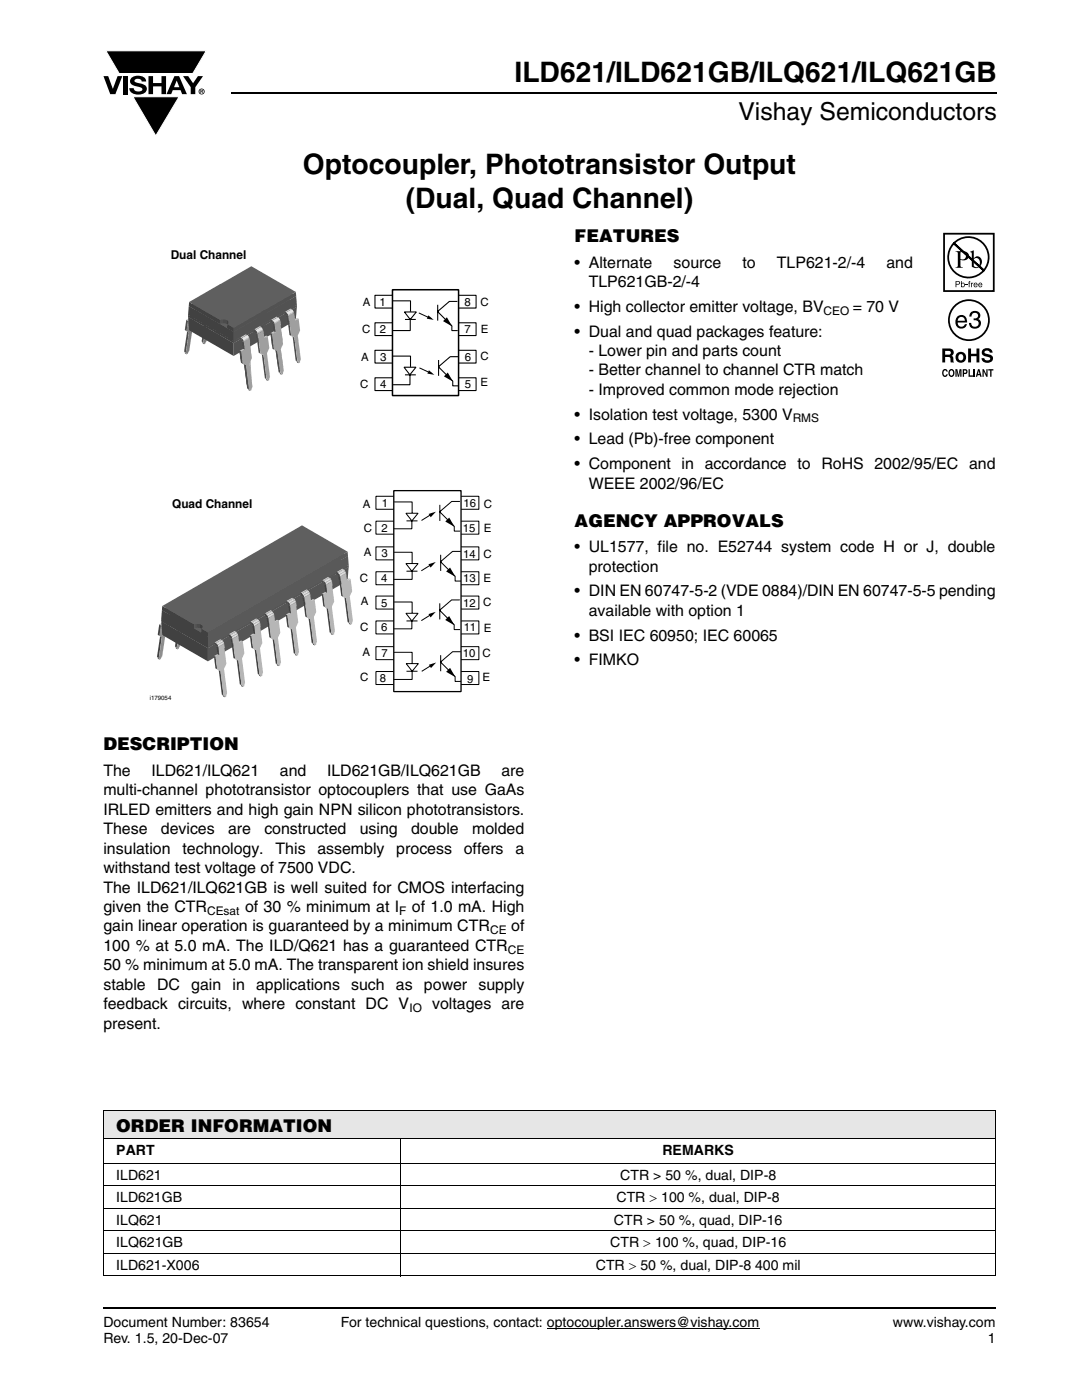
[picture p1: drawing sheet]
<svg xmlns="http://www.w3.org/2000/svg" width="216mm" height="279mm" viewBox="0 0 216 279" stroke-linecap="round" stroke-linejoin="round" font-family="sans-serif">
<defs><g id="words">
<g font-size="5.6">
<text x="102.7" y="16.4">ILD621/ILD621GB/ILQ621/ILQ621GB</text>
<text x="60.5" y="34.8">Optocoupler, Phototransistor Output</text>
<text x="81" y="41.5">(Dual, Quad Channel)</text>
</g>
<text font-size="4.9" x="147.3" y="24">Vishay Semiconductors</text>
<g font-size="3.5">
<text x="114.7" y="48.3">FEATURES</text>
<text x="114.7" y="105.2">AGENCY APPROVALS</text>
<text x="20.6" y="149.8">DESCRIPTION</text>
<text x="23.2" y="226">ORDER INFORMATION</text>
</g>
<g font-size="3.2">
<text x="114.7" y="53.4">• Alternate</text>
<text x="134.4" y="53.4">source</text>
<text x="148.1" y="53.4">to</text>
<text x="155" y="53.4">TLP621-2/-4</text>
<text x="176.9" y="53.4">and</text>
<text x="117.5" y="57.3">TLP621GB-2/-4</text>
<text x="114.7" y="62.2">• High collector emitter voltage, BV</text>
<text x="170.2" y="62.2">= 70 V</text>
<text x="114.7" y="67.2">• Dual and quad packages feature:</text>
<text x="117.5" y="71">- Lower pin and parts count</text>
<text x="117.5" y="74.9">- Better channel to channel CTR match</text>
<text x="114.7" y="83.7">• Isolation test voltage, 5300 V</text>
<text x="117.5" y="78.8">- Improved common mode rejection</text>
<text x="114.7" y="88.7">• Lead (Pb)-free component</text>
<text x="114.7" y="93.6">• Component in accordance to RoHS 2002/95/EC and</text>
<text x="117.5" y="97.5">WEEE 2002/96/EC</text>
<text x="114.7" y="110.2">• UL1577, file no. E52744 system code H or J, double</text>
<text x="114.7" y="119">• DIN EN 60747-5-2 (VDE 0884)/DIN EN 60747-5-5 pending</text>
<text x="117.5" y="114.1">protection</text>
<text x="117.5" y="122.9">available with option 1</text>
<text x="114.7" y="127.8">• BSI IEC 60950; IEC 60065</text>
<text x="114.7" y="132.8">• FIMKO</text>
<text x="20.6" y="154.8">The</text>
<text x="30.2" y="154.8">ILD621/ILQ621</text>
<text x="55.9" y="154.8">and</text>
<text x="65.3" y="154.8">ILD621GB/ILQ621GB</text>
<text x="100" y="154.8">are</text>
<text x="20.6" y="158.7">multi-channel phototransistor optocouplers that use GaAs</text>
<text x="20.6" y="162.6">IRLED emitters and high gain NPN silicon phototransistors.</text>
<text x="20.6" y="166.5">These</text>
<text x="32.1" y="166.5">devices</text>
<text x="45.5" y="166.5">are</text>
<text x="52.8" y="166.5">constructed</text>
<text x="71.8" y="166.5">using</text>
<text x="82" y="166.5">double</text>
<text x="94.2" y="166.5">molded</text>
<text x="20.6" y="170.4">insulation</text>
<text x="36.4" y="170.4">technology.</text>
<text x="55" y="170.4">This</text>
<text x="63.4" y="170.4">assembly</text>
<text x="79.1" y="170.4">process</text>
<text x="92.6" y="170.4">offers</text>
<text x="102.8" y="170.4">a</text>
<text x="20.6" y="174.2">withstand test voltage of 7500 VDC.</text>
<text x="20.6" y="178.1">The ILD621/ILQ621GB is well suited for CMOS interfacing</text>
<text x="20.6" y="185.9">gain linear operation is guaranteed by a minimum CTR</text>
<text x="20.6" y="182">given the CTR</text>
<text x="48.9" y="182">of 30 % minimum at I</text>
<text x="82.2" y="182">of 1.0 mA. High</text>
<text x="102" y="185.9">of</text>
<text x="20.6" y="189.8">100 % at 5.0 mA. The ILD/Q621 has a guaranteed CTR</text>
<text x="20.6" y="193.7">50 % minimum at 5.0 mA. The transparent ion shield insures</text>
<text x="20.6" y="197.5">stable</text>
<text x="31.3" y="197.5">DC</text>
<text x="38.2" y="197.5">gain</text>
<text x="46.4" y="197.5">in</text>
<text x="51.1" y="197.5">applications</text>
<text x="70.1" y="197.5">such</text>
<text x="79" y="197.5">as</text>
<text x="84.6" y="197.5">power</text>
<text x="95.5" y="197.5">supply</text>
<text x="20.6" y="201.4">feedback circuits, where constant DC V</text>
<text x="86.2" y="201.4">voltages are</text>
<text x="20.6" y="205.3">present.</text>
</g>
<g font-size="2.8">
<text x="23.2" y="230.5">PART</text>
<text x="132.2" y="230.5">REMARKS</text>
<text x="23.2" y="235.4">ILD621</text>
<text x="23.2" y="239.9">ILD621GB</text>
<text x="123" y="239.9">CTR &gt; 100 %, dual, DIP-8</text>
<text x="123.8" y="235.4">CTR &gt; 50 %, dual, DIP-8</text>
<text x="23.2" y="244.4">ILQ621</text>
<text x="122.5" y="244.4">CTR &gt; 50 %, quad, DIP-16</text>
<text x="23.2" y="248.9">ILQ621GB</text>
<text x="121.8" y="248.9">CTR &gt; 100 %, quad, DIP-16</text>
<text x="23.2" y="253.4">ILD621-X006</text>
<text x="118.9" y="253.4">CTR &gt; 50 %, dual, DIP-8 400 mil</text>
<text x="20.6" y="264.9">Document Number: 83654</text>
<text x="20.6" y="268.1">Rev. 1.5, 20-Dec-07</text>
<text x="68" y="264.9">For technical questions, contact: optocoupler.answers@vishay.com</text>
<text x="178.2" y="264.9">www.vishay.com</text>
<text x="197.1" y="268.1">1</text>
</g>
<g font-size="2.4">
<text x="34.1" y="51.6">Dual Channel</text>
<text x="164.3" y="62.8">CEO</text>
<text x="158.2" y="84.3">RMS</text>
<text x="34.4" y="101.4">Quad Channel</text>
<text x="41.3" y="182.6">CEsat</text>
<text x="79.7" y="182.6">F</text>
<text x="97.8" y="186.5">CE</text>
<text x="101.3" y="190.3">CE</text>
<text x="81.7" y="202">IO</text>
</g>
<g font-size="2.3">
<text x="72.4" y="61.1">A</text>
<text x="75.7" y="61">1</text>
<text x="92.7" y="61.1">8</text>
<text x="95.9" y="61.1">C</text>
<text x="72.1" y="72">A</text>
<text x="72.2" y="66.5">C</text>
<text x="75.8" y="66.5">2</text>
<text x="92.7" y="66.5">7</text>
<text x="95.9" y="71.8">C</text>
<text x="96" y="66.4">E</text>
<text x="71.9" y="77.4">C</text>
<text x="75.8" y="77.5">4</text>
<text x="75.9" y="72">3</text>
<text x="92.7" y="77.4">5</text>
<text x="92.8" y="72">6</text>
<text x="95.9" y="77.1">E</text>
<text x="72.4" y="101.4">A</text>
<text x="76.2" y="101.2">1</text>
<text x="92.5" y="101.2">16</text>
<text x="96.5" y="101.3">C</text>
<text x="72.6" y="106.2">C</text>
<text x="76.1" y="106.1">2</text>
<text x="92.3" y="106.2">15</text>
<text x="96.6" y="106.2">E</text>
<text x="72.6" y="110.9">A</text>
<text x="76.1" y="111.2">3</text>
<text x="92.4" y="111.3">14</text>
<text x="96.5" y="111.3">C</text>
<text x="71.8" y="116.1">C</text>
<text x="76" y="116.2">4</text>
<text x="92.4" y="116.2">13</text>
<text x="96.5" y="116.2">E</text>
<text x="71.9" y="125.8">C</text>
<text x="72" y="120.8">A</text>
<text x="76" y="121">5</text>
<text x="76" y="126">6</text>
<text x="92.4" y="121">12</text>
<text x="96.4" y="121">C</text>
<text x="72.3" y="130.9">A</text>
<text x="76.1" y="131.2">7</text>
<text x="92.3" y="131.2">10</text>
<text x="92.5" y="126">11</text>
<text x="96.3" y="131.1">C</text>
<text x="96.5" y="126">E</text>
<text x="71.9" y="136">C</text>
<text x="75.8" y="136.2">8</text>
<text x="93.2" y="136.2">9</text>
<text x="96.3" y="136">E</text>
</g>
<text font-size="1.2" x="29.9" y="139.8">i179054</text>
</g></defs>
<path d="M109.1 265.1h42.4" fill="none" stroke="#000" stroke-width=".2"/>
<path d="M46.1 18.6h152.8M20.6 261h178" fill="none" stroke="#000" stroke-width=".36"/>
<path d="M20.6 10.1h20.7v17.2h-20.7z" fill="#fff"/>
<g fill="#000">
<path d="M20.6 15.2h1l.9 2.5 1-2.5h.9l-1.4 3.6h-1zM21.1 10.1h20.1l-2.7 4.6h-14.7zM24.6 15.2h.9v3.6h-.9zM26.3 15.5a2.1 2.1 0 0 1 2.8 .3l.1 .5h-.9a.79 .79 0 0 0-.7-.6 .79 .79 0 0 0-.8 .4l.3 .3 1 .3a1.08 1.08 0 0 1 1.2 1 1.08 1.08 0 0 1-1.1 1.1 1.73 1.73 0 0 1-2.4-1.2h.9a.96 .96 0 0 0 .8 .7 .96 .96 0 0 0 .9-.5 1.31 1.31 0 0 0-1.2-.6 1.03 1.03 0 0 1-1.1-.5 1.03 1.03 0 0 1 .2-1.2zM29.6 15.2h.9v1.4h1.7v-1.4h.9v3.6h-.9v-1.6h-1.7v1.6h-.9zM26.5 19.3h9.2l-4.6 7.8zM36.5 15.2h1.1l.9 1.4 1-1.4h1l-1.5 2.2v1.4h-.9v-1.4z"/>
<path d="M35.3 16.1l-.6 1.3h1.1zM34.8 15.2h.9l1.6 3.6h-1l-.3-.8h-1.5l-.3 .8h-1z"/>
<path d="M40.1 18v.2h.2v-.1zM40 17.9l.4 .1 .1 .1-.2 .2 .2 .3-.3-.3-.1 .3h-.1zM39.8 18.3a.46 .46 0 0 0 .9 0 .46 .46 0 0 0-.9 0zM39.6 18.3a.6 .6 0 0 1 1.2 0 .6 .6 0 0 1-1.2 0z"/>
</g>
<path d="M21.1 10.1h20.1l-2.7 4.6h-14.7zM26.5 19.3h9.2l-4.6 7.8z" fill="none" stroke="#fff" stroke-width=".2"/>
<path d="M20.6 49.2h84v94h-84z" fill="#fff"/>
<path d="M66 116.9l.6 .3z" fill="#3f3f3f"/>
<path d="M65.6 112.4l.3 .1 .4 4.5-.3-.1z" fill="#464646"/>
<path d="M65.1 112.3l.6 .3z" fill="#3f3f3f"/>
<path d="M66.1 109.8l.4-.2 .3 .2-.4 .2z" fill="#636363"/>
<path d="M66 109.9l.3 .1z" fill="#494949"/>
<path d="M66 109.9l.3 .1z" fill="#4b4b4b"/>
<path d="M66 109.9l.3 .1z" fill="#4c4c4c"/>
<path d="M66 109.9l.3 .1z" fill="#4e4e4e"/>
<path d="M66 109.9l.3 .1z" fill="#4f4f4f"/>
<path d="M66 109.9l.3 .1z" fill="#515151"/>
<path d="M66 109.9l.3 .1z" fill="#525252"/>
<path d="M66 109.9l.3 .1z" fill="#545454"/>
<path d="M66 109.9l.3 .1z" fill="#565656"/>
<path d="M66 109.9l.3 .1z" fill="#575757"/>
<path d="M66.1 109.9l.3 .1z" fill="#595959"/>
<path d="M66.1 109.9l.3 .1z" fill="#5a5a5a"/>
<path d="M66.1 109.9l.3 .1z" fill="#5c5c5c"/>
<path d="M66.1 109.9l.3 .1z" fill="#5d5d5d"/>
<path d="M66.1 109.9l.3 .1z" fill="#5f5f5f"/>
<path d="M66.1 109.8l.3 .2z" fill="#606060"/>
<path d="M66.1 109.8l.3 .2z" fill="#626262"/>
<path d="M64.9 110.5l.3 .2 .2 1.7-.3-.1z" fill="#464646"/>
<path d="M64.9 110.5l.3 .2z" fill="#434343"/>
<path d="M64.9 110.5l.3 .2z" fill="#424242"/>
<path d="M64.8 110.4l.4 .2z" fill="#404040"/>
<path d="M63.9 108.4l1-.6 .5 .4-.9 .5z" fill="#626262"/>
<path d="M64.6 109.3l1-.6 .2 .1-.9 .6z" fill="#636363"/>
<path d="M64.9 109.4l.9-.6 .1 .5 .3 .2 .1 .5 .5-.2 .1 1.7-.4 .6 .5 4.6-.4 .5-.3-.2-.4-4.5-.2 .1-.3-.2-.2-1.7-.2-.1z" fill="#5c5c5c"/>
<path d="M64.6 109.3l.3 .1 .1 1.2-.3-.2z" fill="#464646"/>
<path d="M64.5 108.7l.9-.5 .2 .1-1 .5z" fill="#626262"/>
<path d="M64.6 108.8l1-.5-.9 .6z" fill="#606060"/>
<path d="M64.7 108.9l.9-.6 .1 .2-.9 .6z" fill="#5f5f5f"/>
<path d="M64.8 109.1l.9-.6z" fill="#606060"/>
<path d="M64.8 109.1l1-.6z" fill="#626262"/>
<path d="M64.8 109.1l1-.5z" fill="#636363"/>
<path d="M64.8 109.2l1-.6v.1l-.9 .6z" fill="#656565"/>
<path d="M64.9 109.3l.9-.6z" fill="#636363"/>
<path d="M64.9 109.3l.9-.5z" fill="#626262"/>
<path d="M64.9 109.4l.9-.6z" fill="#606060"/>
<path d="M63.9 108.4a1.27 1.27 0 0 1 1 1l-1-.7z" fill="#464646"/>
<path d="M78.3 57.8h13.2v21.1h-13.2z" fill="none" stroke="#000" stroke-width=".3"/>
<g fill="none" stroke="#000" stroke-width=".21">
<path d="M78.3 58.9h-3.5v2.6h3.5M91.5 58.9h3.5v2.6h-3.5M78.3 64.4h-3.5v2.6h3.5M78.3 69.9h-3.5v2.6h3.5M78.3 75.4h-3.5v2.5h3.5M78.4 60h3.5v2.2M78.4 71.1h3.5v2.1M80.6 73.3h2.4l-1.2 1.5zM80.7 62.3h2.4l-1.2 1.5zM80.8 74.8h2.2M80.8 63.8h2.2M81.8 74.8v2h-3.5"/>
<path d="M81.9 63.8v2.2h-3.6M87.3 60.8v3.2M87.5 71.8v3.2M91.3 60.2h-1.6l-2.4 2 2.9 2.8v1h1.1M91.4 71.2h-1.6l-2.3 2 2.8 2.9v.9h1.2M91.5 64.4h3.5v2.6h-3.5M91.5 69.9h3.5v2.6h-3.5M91.5 75.4h3.5v2.5h-3.5"/>
</g>
<path d="M85.5 62.9l1 .9-1.3-.2zM85.6 73.9l1.1 .9-1.4-.2zM88.4 64.1l.8-.8 1 1.8zM88.6 75.1l.7-.8 1.1 1.9zM85.5 112.6l1.4-.4-1 1.1zM85.5 102.6l1.5-.5-1 1.1zM89.6 103.3l1.1 1.8-1.8-1zM89.8 113.3l1.1 1.8-1.9-1.1zM85.5 122.6l1.4-.5-1 1.1zM85.6 132.7l1.4-.5-1 1.1zM89.6 122.9l1.1 1.9-1.9-1.1zM89.8 133.3l1.1 1.8-1.9-1z" fill="#000"/>
<g fill="none" stroke="#000" stroke-width=".2">
<path d="M83.6 62.5l2.5 1.1M83.7 73.4l2.5 1.2M78.6 99h-3.6v2.6h3.6M92 99h3.5v2.6h-3.5M78.6 104h-3.6v2.6h3.6M78.6 109.1h-3.6v2.6h3.6M78.6 114.1h-3.6v2.6h3.6M78.6 119h-3.6v2.6h3.6M78.6 100.2h3.6v2.2M78.6 110.2h3.6v2.2M81 102.4h2.4l-1.2 1.6zM81 112.5h2.4l-1.2 1.5z"/>
<path d="M81.1 104h2.2M81.1 114h2.2M82.2 104v1.5h-3.6M82.2 114v1.6h-3.6M86.2 112.6l-2.1 1.3M86.2 102.6l-2.1 1.3M87.8 100.8v3.2M87.9 110.7v3.2M91.8 119.7h-1.7l-2.4 2.1 2.9 2.9v.9h1.2M91.8 100.1h-1.7l-2.4 2 2.9 2.9v1h1.2M91.9 110h-1.6l-2.4 2.1 2.9 2.9v1h1.2M92 104h3.5v2.6h-3.5"/>
<path d="M92 109.1h3.5v2.6h-3.5M92 114.1h3.5v2.6h-3.5M92 119h3.5v2.6h-3.5M78.6 123.9h-3.6v2.6h3.6M78.6 129.1h-3.6v2.5h3.6M78.6 134h-3.6v2.6h3.6M78.6 120.1h3.6v2.2M78.6 130.2h3.6v2.2M81 122.4h2.4l-1.2 1.5zM81.1 132.4h2.4l-1.3 1.6zM81.1 123.9h2.2M81.1 134h2.2"/>
<path d="M82.2 123.9v1.6h-3.6M82.2 134v1.6h-3.6M86.2 122.6l-2.1 1.3M86.2 132.7l-2 1.3M87.7 120.4v3.2M87.9 130.7v3.3M91.9 130.1h-1.6l-2.4 2 2.9 2.9v1h1.2M92 123.9h3.5v2.6h-3.5M92 129.1h3.5v2.5h-3.5M92 134h3.5v2.6h-3.5"/>
</g>
<path d="M78.6 97.9h13.4v40.1h-13.4z" fill="none" stroke="#000" stroke-width=".26"/>
<path d="M42.2 125.1l.4 .2v.2l-.4-.3z" fill="#454545"/>
<path d="M42.1 124.9l.5 .4z" fill="#404040"/>
<path d="M42.7 120.7l.3 .3-.6 4.1-.3-.2z" fill="#454545"/>
<path d="M43.7 117.7l.7-.4 .3 .3-.7 .4z" fill="#c8c8c8"/>
<g fill="#454545">
<path d="M42.6 117.8l.4 .3-.4 2.6-.4-.2z"/>
<path d="M42.7 117.1l.3 .3-.1 .7-.3-.3z"/>
</g>
<path d="M43 117.4l1.2-.7-.2 1.3 .7-.4-.3 2.1-.6 .9-.7 4.1-.2 .6-.3 .2-.2-.4 .6-4.1-.4-.3z" fill="#969696"/>
<path d="M42.7 117.1l1.2-.7 .3 .3-1.2 .7z" fill="#c8c8c8"/>
<path d="M43 117.3l1.3-.7z" fill="#565656"/>
<path d="M43 117.3l1.2-.7z" fill="#5b5b5b"/>
<path d="M43 117.3l1.2-.7z" fill="#616161"/>
<path d="M43 117.3l1.2-.7z" fill="#666"/>
<path d="M43 117.3l1.2-.7z" fill="#6c6c6c"/>
<path d="M43 117.3l1.2-.7z" fill="#717171"/>
<path d="M43 117.3l1.2-.7z" fill="#777"/>
<path d="M43 117.3l1.2-.7z" fill="#7c7c7c"/>
<path d="M43 117.3l1.2-.7z" fill="#828282"/>
<path d="M43 117.3l1.2-.7z" fill="#878787"/>
<path d="M43 117.3l1.2-.6z" fill="#8c8c8c"/>
<path d="M43 117.4l1.2-.7z" fill="#929292"/>
<path d="M42.8 116.9l1.2-.7z" fill="#7c7c7c"/>
<path d="M42.8 116.9l1.2-.7z" fill="#828282"/>
<path d="M42.8 116.8l1.2-.7z" fill="#878787"/>
<path d="M42.8 116.8l1.3-.7z" fill="#8c8c8c"/>
<path d="M42.9 116.8l1.2-.7z" fill="#929292"/>
<path d="M42.9 116.8l1.2-.7z" fill="#979797"/>
<path d="M42.9 116.8l1.2-.7z" fill="#9d9d9d"/>
<path d="M42.9 116.8l1.2-.7z" fill="#a2a2a2"/>
<path d="M42.9 116.8l1.2-.7z" fill="#a8a8a8"/>
<path d="M42.9 116.8l1.3-.7z" fill="#adadad"/>
<path d="M43 116.8l1.2-.7z" fill="#b3b3b3"/>
<path d="M43 116.8l1.2-.7z" fill="#b8b8b8"/>
<path d="M43 116.8l1.2-.6z" fill="#bdbdbd"/>
<path d="M43 116.8l1.3-.6z" fill="#c3c3c3"/>
<path d="M43.1 116.9l1.2-.7z" fill="#c8c8c8"/>
<path d="M43.1 116.9l1.3-.7z" fill="#e2e2e2"/>
<path d="M43.2 116.9l1.2-.7v.4l-1.2 .7z" fill="#a4a4a4"/>
<g fill="#454545">
<path d="M42.8 116.9h.4v.4l-.2 .1-.3-.3z"/>
<path d="M38.7 127.1l.3 .3v.1l-.4-.2z"/>
</g>
<path d="M38.5 126.9l.5 .5z" fill="#404040"/>
<g fill="#454545">
<path d="M39.1 122.8l.4 .3-.7 4.1-.3-.3z"/>
<path d="M38.9 120.5l.4 .2-.3 2.1-.4-.3z"/>
</g>
<path d="M38.9 120.5l.8-.5 .3 .3-.7 .4z" fill="#c8c8c8"/>
<path d="M39.9 118.7l.3 .3-.2 1.3-.3-.3z" fill="#454545"/>
<path d="M39.9 118.7l1.2-.7 .3 .3-1.2 .7z" fill="#c8c8c8"/>
<path d="M40.2 119l1.2-.7-.6 3.4-.6 1-.6 4.1-.3 .6-.3 .1-.2-.3 .7-4.1-.5-.3 .3-2.1 .7-.4z" fill="#969696"/>
<path d="M40.2 118.9l1.2-.7z" fill="#565656"/>
<path d="M40.2 118.9l1.2-.7z" fill="#5b5b5b"/>
<path d="M40.2 118.9l1.2-.7z" fill="#616161"/>
<path d="M40.2 118.9l1.2-.7z" fill="#666"/>
<path d="M40.2 118.9l1.2-.7z" fill="#6c6c6c"/>
<path d="M40.2 118.9l1.2-.7z" fill="#717171"/>
<path d="M40.2 118.9l1.2-.7z" fill="#777"/>
<path d="M40.2 118.9l1.2-.6z" fill="#7c7c7c"/>
<path d="M40.2 119l1.2-.7z" fill="#828282"/>
<path d="M40.2 119l1.2-.7z" fill="#878787"/>
<path d="M40.2 119l1.2-.7z" fill="#8c8c8c"/>
<path d="M40.2 119l1.2-.7z" fill="#929292"/>
<path d="M40 118.5l1.2-.7z" fill="#7c7c7c"/>
<path d="M40 118.5l1.2-.7z" fill="#828282"/>
<path d="M40 118.5l1.2-.7z" fill="#878787"/>
<path d="M40 118.5l1.3-.7z" fill="#8c8c8c"/>
<path d="M40.1 118.5l1.2-.7z" fill="#929292"/>
<path d="M40.1 118.5l1.2-.7z" fill="#979797"/>
<path d="M40.1 118.5l1.2-.7z" fill="#9d9d9d"/>
<path d="M40.1 118.4l1.2-.6z" fill="#a2a2a2"/>
<path d="M40.1 118.4l1.2-.6z" fill="#a8a8a8"/>
<path d="M40.1 118.4l1.3-.6z" fill="#adadad"/>
<path d="M40.2 118.5l1.2-.7z" fill="#b3b3b3"/>
<path d="M40.2 118.5l1.2-.7z" fill="#b8b8b8"/>
<path d="M40.2 118.5l1.2-.7z" fill="#bdbdbd"/>
<path d="M40.2 118.5l1.3-.7z" fill="#c3c3c3"/>
<path d="M40.3 118.5l1.2-.7z" fill="#c8c8c8"/>
<path d="M40.3 118.5l1.2-.7z" fill="#e2e2e2"/>
<path d="M40.3 118.5l1.2-.7v.4l-1.2 .7z" fill="#a4a4a4"/>
<g fill="#454545">
<path d="M39.9 118.5h.4v.4l-.1 .1-.3-.3z"/>
<path d="M56.6 116.8l.3 .2v.2l-.3-.3z"/>
</g>
<path d="M56.4 116.6l.5 .4z" fill="#404040"/>
<path d="M57 112.4l.4 .3-.6 4.2-.4-.3z" fill="#454545"/>
<path d="M58 109.5l.7-.5 .4 .3-.7 .4z" fill="#c8c8c8"/>
<g fill="#454545">
<path d="M57 109.5l.3 .3-.4 2.6-.3-.2z"/>
<path d="M57 108.8l.4 .3-.2 .7-.3-.2z"/>
</g>
<path d="M57.4 109.1l1.2-.7-.2 1.3 .7-.4-.4 2.1-.6 .9-.6 4.2-.3 .5-.3 .2-.1-.3 .6-4.2-.5-.3z" fill="#969696"/>
<path d="M57 108.8l1.2-.7 .4 .3-1.2 .7z" fill="#c8c8c8"/>
<path d="M57.4 109l1.2-.7z" fill="#565656"/>
<path d="M57.4 109l1.2-.7z" fill="#5b5b5b"/>
<path d="M57.4 109l1.2-.7z" fill="#616161"/>
<path d="M57.4 109l1.2-.7z" fill="#666"/>
<path d="M57.4 109l1.2-.7z" fill="#6c6c6c"/>
<path d="M57.4 109l1.2-.7z" fill="#717171"/>
<path d="M57.4 109l1.2-.7z" fill="#777"/>
<path d="M57.4 109l1.2-.6z" fill="#7c7c7c"/>
<path d="M57.4 109.1l1.2-.7z" fill="#828282"/>
<path d="M57.4 109.1l1.2-.7z" fill="#878787"/>
<path d="M57.4 109.1l1.2-.7z" fill="#8c8c8c"/>
<path d="M57.4 109.1l1.2-.7z" fill="#929292"/>
<path d="M57.1 108.6l1.3-.7z" fill="#7c7c7c"/>
<path d="M57.2 108.6l1.2-.7z" fill="#828282"/>
<path d="M57.2 108.6l1.2-.7z" fill="#878787"/>
<path d="M57.2 108.6l1.2-.7z" fill="#8c8c8c"/>
<path d="M57.2 108.6l1.2-.7z" fill="#929292"/>
<path d="M57.2 108.6l1.2-.7z" fill="#979797"/>
<path d="M57.2 108.6l1.3-.7z" fill="#9d9d9d"/>
<path d="M57.3 108.5l1.2-.6z" fill="#a2a2a2"/>
<path d="M57.3 108.5l1.2-.6z" fill="#a8a8a8"/>
<path d="M57.3 108.5l1.2-.6z" fill="#adadad"/>
<path d="M57.3 108.6l1.2-.7z" fill="#b3b3b3"/>
<path d="M57.3 108.6l1.3-.7z" fill="#b8b8b8"/>
<path d="M57.4 108.6l1.2-.7z" fill="#bdbdbd"/>
<path d="M57.4 108.6l1.2-.7z" fill="#c3c3c3"/>
<path d="M57.4 108.6l1.2-.7z" fill="#c8c8c8"/>
<path d="M57.4 108.6l1.3-.7z" fill="#e2e2e2"/>
<path d="M57.5 108.6l1.2-.7v.4l-1.2 .7z" fill="#a4a4a4"/>
<g fill="#454545">
<path d="M57.1 108.6h.4v.4l-.1 .1-.4-.3z"/>
<path d="M53 118.8l.4 .3-.1 .2-.3-.3z"/>
</g>
<path d="M52.8 118.7l.6 .4z" fill="#404040"/>
<path d="M49.4 120.9l.4 .3-.1 .1-.3-.2z" fill="#454545"/>
<path d="M49.3 120.7l.5 .5z" fill="#404040"/>
<g fill="#454545">
<path d="M53.5 114.5l.3 .3-.6 4.1-.4-.2z"/>
<path d="M45.8 123l.4 .2v.2l-.4-.3z"/>
<path d="M57.6 108.6l.2 .1v.4l-.2-.1z"/>
</g>
<path d="M57.8 109.2l2.5-1.5 9.3 5.4-2.5 1.5z" fill="#5f5f5f"/>
<path d="M57.8 108.7l1.2-.6v.4l-1.2 .6z" fill="#a4a4a4"/>
<path d="M45.7 122.8l.5 .4z" fill="#404040"/>
<path d="M53.3 112.2l.7-.4 .3 .2-.7 .4z" fill="#c8c8c8"/>
<g fill="#454545">
<path d="M53.3 112.2l.3 .2-.3 2.1-.3-.2z"/>
<path d="M49.9 116.6l.3 .3-.6 4.1-.3-.3z"/>
<path d="M54.2 110.4l.3 .3-.2 1.3-.3-.2z"/>
</g>
<path d="M54.2 110.4l1.2-.7 .3 .3-1.2 .7z" fill="#c8c8c8"/>
<path d="M54.5 110.7l1.2-.7-.5 3.5-.7 .9-.6 4.1-.3 .6-.3 .2-.1-.4 .6-4.1-.5-.3 .3-2.1 .7-.4z" fill="#969696"/>
<path d="M54.6 110.6l1.2-.7z" fill="#565656"/>
<path d="M54.6 110.6l1.2-.7z" fill="#5b5b5b"/>
<path d="M54.6 110.6l1.2-.7z" fill="#616161"/>
<path d="M54.6 110.6l1.2-.6z" fill="#666"/>
<path d="M54.6 110.7l1.2-.7z" fill="#6c6c6c"/>
<path d="M54.6 110.7l1.2-.7z" fill="#717171"/>
<path d="M54.6 110.7l1.2-.7z" fill="#777"/>
<path d="M54.6 110.7l1.2-.7z" fill="#7c7c7c"/>
<path d="M54.6 110.7l1.2-.7z" fill="#828282"/>
<path d="M54.6 110.7l1.2-.7z" fill="#878787"/>
<path d="M54.5 110.7l1.2-.7z" fill="#8c8c8c"/>
<path d="M54.5 110.7l1.2-.7z" fill="#929292"/>
<path d="M54.3 110.2h.4v.4l-.2 .1-.3-.3z" fill="#454545"/>
<path d="M54.7 110.2l1.2-.7v.5l-1.2 .6z" fill="#a4a4a4"/>
<path d="M54.7 110.2l.3 .2v.4l-.3-.2z" fill="#454545"/>
<path d="M55 110.8l2.8-1.6 9.3 5.4-2.8 1.6z" fill="#5f5f5f"/>
<path d="M69.4 124.1l.6 .4z" fill="#404040"/>
<path d="M50.8 113.6l.7-.4 .4 .3-.7 .4z" fill="#c8c8c8"/>
<path d="M41.5 129.3l28.1-16.2-.2 2.8-27.9 16.1z" fill="#555"/>
<path d="M55 110.8l9.3 5.4z" fill="#5f5f5f"/>
<path d="M55 110.4l1.1-.7v.5l-1.1 .6z" fill="#a4a4a4"/>
<g fill="#454545">
<path d="M46.3 118.7l.3 .2-.6 4.2-.3-.3z"/>
<path d="M49.8 113.7l.3 .2-.4 2.7-.3-.3z"/>
<path d="M49.8 113l.4 .2-.1 .8-.4-.3z"/>
</g>
<path d="M49.8 113l1.2-.7 .4 .2-1.2 .7z" fill="#c8c8c8"/>
<path d="M50.2 113.2l1.2-.7-.2 1.4 .7-.4-.3 2-.7 .9-.6 4.2-.3 .6-.3 .1-.1-.3 .6-4.1-.5-.3z" fill="#969696"/>
<path d="M50.2 113.2l1.2-.7z" fill="#565656"/>
<path d="M50.2 113.2l1.2-.7z" fill="#5b5b5b"/>
<path d="M50.2 113.2l1.2-.7z" fill="#616161"/>
<path d="M50.2 113.2l1.2-.7z" fill="#666"/>
<path d="M50.2 113.2l1.2-.7z" fill="#6c6c6c"/>
<path d="M50.2 113.2l1.2-.7z" fill="#717171"/>
<path d="M50.2 113.2l1.2-.7z" fill="#777"/>
<path d="M50.2 113.2l1.2-.7z" fill="#7c7c7c"/>
<path d="M50.2 113.2l1.2-.7z" fill="#828282"/>
<path d="M50.2 113.2l1.2-.7z" fill="#878787"/>
<path d="M50.2 113.2l1.2-.7z" fill="#8c8c8c"/>
<path d="M50.2 113.2l1.2-.7z" fill="#929292"/>
<path d="M50.3 112.8l1.2-.7v.4l-1.2 .7z" fill="#a4a4a4"/>
<path d="M49.9 112.8h.4v.4h-.1l-.4-.2z" fill="#454545"/>
<path d="M50.7 112.9l1.1-.7v.4l-1.1 .7z" fill="#a4a4a4"/>
<path d="M50.4 112.7l.3 .2v.4l-.3-.2z" fill="#454545"/>
<path d="M46.1 116.3l.7-.4 .4 .3-.7 .4z" fill="#c8c8c8"/>
<g fill="#454545">
<path d="M46.1 116.3l.4 .3-.3 2.1-.4-.3z"/>
<path d="M47 114.6l.4 .2-.2 1.4-.4-.3z"/>
</g>
<path d="M47.4 114.8l1.2-.7-.6 3.5-.7 .9-.6 4.2-.3 .5-.2 .2-.2-.3 .6-4.2-.4-.2 .3-2.1 .7-.4z" fill="#969696"/>
<path d="M47 114.6l1.2-.7 .4 .2-1.2 .7z" fill="#c8c8c8"/>
<path d="M47.4 114.8l1.2-.7z" fill="#565656"/>
<path d="M47.4 114.8l1.2-.7z" fill="#5b5b5b"/>
<path d="M47.4 114.8l1.2-.7z" fill="#616161"/>
<path d="M47.4 114.8l1.2-.7z" fill="#666"/>
<path d="M47.4 114.8l1.2-.7z" fill="#6c6c6c"/>
<path d="M47.4 114.8l1.2-.7z" fill="#717171"/>
<path d="M47.4 114.8l1.2-.7z" fill="#777"/>
<path d="M47.4 114.8l1.2-.7z" fill="#7c7c7c"/>
<path d="M47.4 114.8l1.2-.7z" fill="#828282"/>
<path d="M47.4 114.8l1.2-.7z" fill="#878787"/>
<path d="M47.4 114.8l1.2-.7z" fill="#8c8c8c"/>
<path d="M47.4 114.8l1.2-.7z" fill="#929292"/>
<path d="M47.5 114.4l1.2-.7v.4l-1.2 .7z" fill="#a4a4a4"/>
<g fill="#454545">
<path d="M47.1 114.4h.4v.4h-.1l-.4-.2z"/>
<path d="M47.5 114.4l.3 .1v.4l-.3-.1z"/>
</g>
<g fill="#5f5f5f">
<path d="M47.8 114.9l9.3 5.4z"/>
<path d="M47.8 114.9l2.8-1.6 9.3 5.4-2.8 1.6z"/>
</g>
<g fill="#a4a4a4">
<path d="M47.8 114.5l1.1-.6v.4l-1.1 .6z"/>
<path d="M43.5 117l1.1-.6v.4l-1.1 .6z"/>
</g>
<g fill="#454545">
<path d="M43.2 116.9l.3 .1v.4l-.3-.1z"/>
<path d="M35.1 129.2l.3 .3v.1l-.3-.3z"/>
<path d="M35.5 124.9l.4 .2-.6 4.2-.4-.3z"/>
</g>
<g fill="#5f5f5f">
<path d="M50.6 113.3l4.4-2.5 9.3 5.4-4.4 2.5z"/>
<path d="M55.3 116l4.6 2.7z"/>
<path d="M40.6 119.1l2.8-1.6 9.3 5.3-2.8 1.7z"/>
</g>
<path d="M40.6 118.7l1.2-.7v.4l-1.2 .7z" fill="#a4a4a4"/>
<path d="M40.3 118.5l.3 .2v.4l-.3-.2z" fill="#454545"/>
<path d="M36.5 121.9l.7-.4 .3 .2-.7 .4z" fill="#c8c8c8"/>
<g fill="#454545">
<path d="M35.5 121.9l.3 .3-.4 2.7-.3-.3z"/>
<path d="M35.5 121.2l.3 .3-.1 .7-.3-.2z"/>
</g>
<path d="M35.5 121.2l1.2-.7 .3 .3-1.2 .7z" fill="#c8c8c8"/>
<path d="M35.8 121.5l1.2-.7-.2 1.3 .7-.4-.3 2.1-.6 .9-.6 4.2-.3 .5-.3 .2-.1-.3 .6-4.2-.5-.2z" fill="#969696"/>
<path d="M35.9 121.4l1.2-.7z" fill="#565656"/>
<path d="M35.9 121.4l1.2-.7z" fill="#5b5b5b"/>
<path d="M35.9 121.4l1.2-.7z" fill="#616161"/>
<path d="M35.9 121.4l1.2-.6z" fill="#666"/>
<path d="M35.9 121.4l1.2-.6z" fill="#6c6c6c"/>
<path d="M35.9 121.5l1.2-.7z" fill="#717171"/>
<path d="M35.9 121.5l1.2-.7z" fill="#777"/>
<path d="M35.9 121.5l1.2-.7z" fill="#7c7c7c"/>
<path d="M35.8 121.5l1.2-.7z" fill="#828282"/>
<path d="M35.8 121.5l1.2-.7z" fill="#878787"/>
<path d="M35.8 121.5l1.2-.7z" fill="#8c8c8c"/>
<path d="M35.8 121.5l1.2-.7z" fill="#929292"/>
<path d="M36 121l1.2-.7v.4l-1.2 .7z" fill="#a4a4a4"/>
<path d="M35.6 121h.4v.4l-.2 .1-.3-.3z" fill="#454545"/>
<path d="M36.3 121.2l1.2-.7v.4l-1.2 .7z" fill="#a4a4a4"/>
<path d="M36.1 121l.2 .2v.4l-.2-.2z" fill="#454545"/>
<path d="M43.4 117.5l4.4-2.6 9.3 5.4-4.4 2.5z" fill="#5f5f5f"/>
<g fill="#454545">
<path d="M31.5 131.3l.3 .2v.2l-.3-.3z"/>
<path d="M31.9 126.9l.4 .3-.6 4.2-.4-.3z"/>
</g>
<path d="M33 123.1l1.2-.7-.5 3.5-.7 .9-.6 4.1-.3 .6-.3 .2-.1-.3 .6-4.2-.5-.3 .3-2 .7-.4z" fill="#969696"/>
<path d="M32.7 122.9l.3 .2-.2 1.4-.3-.3z" fill="#454545"/>
<path d="M32.7 122.9l1.2-.7 .3 .2-1.2 .7z" fill="#c8c8c8"/>
<path d="M33.1 123.1l1.2-.7z" fill="#565656"/>
<path d="M33.1 123.1l1.2-.7z" fill="#5b5b5b"/>
<path d="M33.1 123.1l1.2-.7z" fill="#616161"/>
<path d="M33.1 123.1l1.2-.7z" fill="#666"/>
<path d="M33.1 123.1l1.2-.7z" fill="#6c6c6c"/>
<path d="M33.1 123.1l1.2-.7z" fill="#717171"/>
<path d="M33 123.1l1.2-.7z" fill="#777"/>
<path d="M33 123.1l1.2-.7z" fill="#7c7c7c"/>
<path d="M33 123.1l1.2-.7z" fill="#828282"/>
<path d="M33 123.1l1.2-.7z" fill="#878787"/>
<path d="M33 123.1l1.2-.7z" fill="#8c8c8c"/>
<path d="M33 123.1l1.2-.7z" fill="#929292"/>
<path d="M32.8 122.7h.4v.4h-.2l-.3-.2z" fill="#454545"/>
<path d="M33.2 122.7l1.2-.7v.4l-1.2 .7z" fill="#a4a4a4"/>
<path d="M33.2 122.7l.3 .1v.4l-.3-.1z" fill="#454545"/>
<path d="M33.5 123.2l2.8-1.6 9.3 5.4-2.8 1.6z" fill="#5f5f5f"/>
<path d="M33.5 122.8l1.1-.6v.4l-1.1 .6z" fill="#a4a4a4"/>
<g fill="#5f5f5f">
<path d="M40.9 124.3l4.7 2.7z"/>
<path d="M36.3 121.6l4.3-2.5 9.3 5.4-4.3 2.5z"/>
</g>
<path d="M34.9 129l.5 .5z" fill="#404040"/>
<path d="M31.8 124.6l.7-.4 .3 .3-.7 .4z" fill="#c8c8c8"/>
<path d="M32.2 124l9.3 5.3v2.7l-9.1-5.3z" fill="#3e3e3e"/>
<g fill="#5f5f5f">
<path d="M32.2 124l1.3-.8 9.3 5.4-1.3 .7z"/>
<path d="M32.2 123.6l28.1-16.3 9.3 5.4-28.1 16.2z"/>
</g>
<path d="M57.6 108.6l1.1-.7 .3 .2-1.2 .6z" fill="#c8c8c8"/>
<path d="M69.6 124.4l.4 .1v.2l-.4-.2z" fill="#454545"/>
<path d="M54.3 110.2l1.2-.7z" fill="#7c7c7c"/>
<path d="M54.3 110.2l1.3-.7z" fill="#828282"/>
<path d="M54.4 110.2l1.2-.7z" fill="#878787"/>
<path d="M54.4 110.2l1.2-.7z" fill="#8c8c8c"/>
<path d="M54.4 110.2l1.2-.7z" fill="#929292"/>
<path d="M54.4 110.2l1.2-.7z" fill="#979797"/>
<path d="M54.4 110.2l1.2-.7z" fill="#9d9d9d"/>
<path d="M54.4 110.2l1.3-.7z" fill="#a2a2a2"/>
<path d="M54.5 110.2l1.2-.7z" fill="#a8a8a8"/>
<path d="M54.5 110.2l1.2-.7z" fill="#adadad"/>
<path d="M54.5 110.2l1.2-.7z" fill="#b3b3b3"/>
<path d="M54.5 110.2l1.3-.7z" fill="#b8b8b8"/>
<path d="M54.6 110.2l1.2-.7z" fill="#bdbdbd"/>
<path d="M54.6 110.2l1.2-.7z" fill="#c3c3c3"/>
<path d="M54.6 110.2l1.2-.7z" fill="#c8c8c8"/>
<path d="M54.6 110.2l1.3-.7z" fill="#e2e2e2"/>
<path d="M54.7 110.2l1.1-.6 .3 .1-1.1 .7z" fill="#c8c8c8"/>
<g fill="#454545">
<path d="M66 126.4l.4 .2v.1l-.3-.1z"/>
<path d="M68.7 119.3l.4 .1 .6 4.9-.3-.2z"/>
</g>
<path d="M65.8 126.2l.6 .4z" fill="#404040"/>
<path d="M50 112.7l1.2-.7z" fill="#7c7c7c"/>
<path d="M50 112.7l1.2-.7z" fill="#828282"/>
<path d="M50 112.7l1.2-.7z" fill="#878787"/>
<path d="M50 112.7l1.2-.7z" fill="#8c8c8c"/>
<path d="M50 112.7l1.2-.7z" fill="#929292"/>
<path d="M50 112.7l1.3-.7z" fill="#979797"/>
<path d="M50.1 112.7l1.2-.7z" fill="#9d9d9d"/>
<path d="M50.1 112.7l1.2-.7z" fill="#a2a2a2"/>
<path d="M50.1 112.7l1.2-.7z" fill="#a8a8a8"/>
<path d="M50.1 112.7l1.2-.7z" fill="#adadad"/>
<path d="M50.1 112.7l1.3-.7z" fill="#b3b3b3"/>
<path d="M50.2 112.7l1.2-.7z" fill="#b8b8b8"/>
<path d="M50.2 112.7l1.2-.7z" fill="#bdbdbd"/>
<path d="M50.2 112.7l1.2-.7z" fill="#c3c3c3"/>
<path d="M50.2 112.7l1.3-.7z" fill="#c8c8c8"/>
<path d="M50.3 112.7l1.2-.6z" fill="#e2e2e2"/>
<path d="M68.1 118.9l1 .5z" fill="#404040"/>
<g fill="#c8c8c8">
<path d="M50.4 112.7l1.1-.6 .3 .1-1.1 .7z"/>
<path d="M68.9 115.8l.7-.4 .4 .1-.7 .5z"/>
</g>
<g fill="#454545">
<path d="M67.7 115.8l.3 .1 .4 3.1-.3-.1z"/>
<path d="M62.4 128.5l.4 .1v.2l-.3-.1z"/>
<path d="M65.2 121.3l.3 .2 .6 4.8-.3-.1z"/>
</g>
<path d="M41.5 128.9l28.1-16.2v.4l-28.1 16.2z" fill="#565656"/>
<path d="M67.2 114.1l.2 .2v.4l-.2-.2z" fill="#454545"/>
<path d="M67.4 114.3l1.2-.7v.4l-1.2 .7z" fill="#a4a4a4"/>
<path d="M67.2 114.1l1.1-.6 .3 .1-1.2 .7z" fill="#c8c8c8"/>
<path d="M67.9 115.1l1.2-.7 .2 1.6 .7-.5 .3 2.5-.5 1 .6 4.9-.1 .6-.3 .2-.3-.4-.6-4.9-.7-.4z" fill="#b3b3b3"/>
<path d="M67.5 114.9l1.2-.6 .4 .1-1.2 .7z" fill="#c8c8c8"/>
<path d="M67.5 114.9l.4 .2 .1 .8-.4-.1z" fill="#454545"/>
<path d="M47.2 114.3l1.2-.7z" fill="#7c7c7c"/>
<path d="M47.2 114.3l1.2-.7z" fill="#828282"/>
<path d="M47.2 114.3l1.2-.7z" fill="#878787"/>
<path d="M47.2 114.3l1.2-.7z" fill="#8c8c8c"/>
<path d="M47.2 114.3l1.2-.7z" fill="#929292"/>
<path d="M47.2 114.3l1.3-.7z" fill="#979797"/>
<path d="M47.3 114.3l1.2-.7z" fill="#9d9d9d"/>
<path d="M47.3 114.3l1.2-.7z" fill="#a2a2a2"/>
<path d="M47.3 114.3l1.2-.7z" fill="#a8a8a8"/>
<path d="M47.3 114.3l1.2-.7z" fill="#adadad"/>
<path d="M47.3 114.3l1.3-.7z" fill="#b3b3b3"/>
<path d="M47.4 114.3l1.2-.7z" fill="#b8b8b8"/>
<path d="M47.4 114.3l1.2-.7z" fill="#bdbdbd"/>
<path d="M47.4 114.3l1.2-.7z" fill="#c3c3c3"/>
<path d="M47.4 114.3l1.3-.6z" fill="#c8c8c8"/>
<path d="M47.5 114.4l1.2-.7z" fill="#e2e2e2"/>
<path d="M62.2 128.3l.6 .3z" fill="#404040"/>
<path d="M67.4 114.3l.5 .8-.4-.2z" fill="#454545"/>
<path d="M67.4 114.3l1.2-.6z" fill="#e2e2e2"/>
<path d="M67.4 114.4l1.3-.7z" fill="#e4e4e4"/>
<path d="M67.5 114.4l1.2-.7z" fill="#e6e6e6"/>
<path d="M67.5 114.4l1.2-.7 .2 .2-1.2 .7z" fill="#e7e7e7"/>
<path d="M67.7 114.6l1.2-.6z" fill="#e8e8e8"/>
<path d="M67.7 114.7l1.2-.7z" fill="#e9e9e9"/>
<path d="M67.7 114.7l1.2-.7z" fill="#eaeaea"/>
<path d="M67.8 114.7l1.2-.6v.1l-1.2 .7z" fill="#ebebeb"/>
<path d="M67.8 114.9l1.2-.7z" fill="#eaeaea"/>
<path d="M67.8 114.9l1.2-.7z" fill="#e9e9e9"/>
<path d="M67.8 114.9l1.2-.7z" fill="#e8e8e8"/>
<path d="M67.8 115l1.2-.7z" fill="#e7e7e7"/>
<path d="M67.8 115l1.2-.7z" fill="#e6e6e6"/>
<path d="M67.8 115l1.2-.7z" fill="#e4e4e4"/>
<path d="M67.8 115l1.2-.7z" fill="#e2e2e2"/>
<path d="M67.9 115l1.2-.7z" fill="#c8c8c8"/>
<path d="M67.9 115l1.2-.7z" fill="#c3c3c3"/>
<path d="M67.9 115.1l1.2-.7z" fill="#bdbdbd"/>
<path d="M67.9 115.1l1.2-.7z" fill="#b8b8b8"/>
<path d="M47.5 114.4l1.1-.7 .3 .2-1.1 .6z" fill="#c8c8c8"/>
<path d="M64.5 121l1 .5z" fill="#404040"/>
<path d="M50.6 113.3l4.7 2.7z" fill="#5f5f5f"/>
<path d="M64.2 118.5l.7-.4 .3 .2-.7 .4z" fill="#c8c8c8"/>
<g fill="#454545">
<path d="M64.2 118.5l.3 .2 .4 2.4-.4-.1z"/>
<path d="M64.3 115.8l.3 .1v.4l-.3-.1z"/>
</g>
<path d="M64.6 115.9l1.1-.6v.4l-1.1 .6z" fill="#a4a4a4"/>
<path d="M64.3 115.8l1.1-.7 .3 .2-1.1 .6z" fill="#c8c8c8"/>
<path d="M65.1 116.7l1.2-.7 .4 4-.5 1.1 .6 4.8-.1 .7-.3 .1-.3-.4-.6-4.8-.6-.4-.4-2.4 .7-.4z" fill="#b3b3b3"/>
<path d="M64.7 116.6l1.2-.7 .4 .1-1.2 .7z" fill="#c8c8c8"/>
<g fill="#454545">
<path d="M64.7 116.6l.4 .1 .1 1.6-.3-.2z"/>
<path d="M64.6 115.9l.5 .8-.4-.1z"/>
</g>
<path d="M64.6 115.9l1.2-.6z" fill="#e2e2e2"/>
<path d="M64.6 116l1.3-.7z" fill="#e4e4e4"/>
<path d="M64.7 116l1.2-.6z" fill="#e6e6e6"/>
<path d="M64.7 116.1l1.2-.7 .2 .1-1.2 .7z" fill="#e7e7e7"/>
<path d="M64.9 116.2l1.2-.6z" fill="#e8e8e8"/>
<path d="M64.9 116.3l1.2-.7z" fill="#e9e9e9"/>
<path d="M64.9 116.3l1.2-.7z" fill="#eaeaea"/>
<path d="M64.9 116.4l1.2-.7 .1 .1-1.2 .7z" fill="#ebebeb"/>
<path d="M65 116.5l1.2-.7z" fill="#eaeaea"/>
<path d="M65 116.5l1.2-.7z" fill="#e9e9e9"/>
<path d="M65 116.6l1.2-.7z" fill="#e8e8e8"/>
<path d="M65 116.6l1.2-.7z" fill="#e7e7e7"/>
<path d="M65 116.6l1.2-.7z" fill="#e6e6e6"/>
<path d="M65 116.6l1.2-.7z" fill="#e4e4e4"/>
<path d="M65 116.6l1.2-.7z" fill="#e2e2e2"/>
<path d="M65 116.6l1.2-.7z" fill="#c8c8c8"/>
<path d="M65 116.7l1.2-.7z" fill="#c3c3c3"/>
<path d="M65 116.7l1.2-.7z" fill="#bdbdbd"/>
<path d="M65.1 116.7l1.2-.7z" fill="#b8b8b8"/>
<g fill="#454545">
<path d="M58.9 130.6l.3 .1v.2l-.3-.2z"/>
<path d="M61.6 123.4l.3 .1 .6 4.9-.3-.1z"/>
</g>
<g fill="#404040">
<path d="M58.6 130.3l.6 .4z"/>
<path d="M60.9 123l1 .5z"/>
</g>
<g fill="#c8c8c8">
<path d="M43.2 116.9l1.2-.7 .2 .2-1.1 .6z"/>
<path d="M61.7 120l.7-.5 .4 .2-.7 .4z"/>
</g>
<path d="M31.3 131.1l.5 .4z" fill="#404040"/>
<g fill="#454545">
<path d="M60.5 119.9l.4 .1 .4 3.2-.4-.2z"/>
<path d="M55.3 132.6l.3 .2v.1l-.3-.1z"/>
<path d="M58 125.5l.3 .1 .7 4.9-.4-.2z"/>
</g>
<path d="M60 118.3l1.1-.7 .3 .2-1.1 .6z" fill="#c8c8c8"/>
<path d="M60.3 118.4l1.1-.6v.4l-1.1 .6z" fill="#a4a4a4"/>
<path d="M60 118.3l.3 .1v.4l-.3-.1z" fill="#454545"/>
<path d="M60.7 119.2l1.2-.7 .2 1.6 .7-.4 .3 2.4-.5 1 .6 4.9-.1 .6-.3 .2-.3-.4-.6-4.9-.6-.3z" fill="#b3b3b3"/>
<path d="M60.3 119.1l.4 .1 .1 .9-.3-.1z" fill="#454545"/>
<path d="M60.3 119.1l1.2-.7 .4 .1-1.2 .7z" fill="#c8c8c8"/>
<path d="M55 132.4l.6 .4z" fill="#404040"/>
<path d="M60.2 118.5l.5 .7-.4-.1z" fill="#454545"/>
<path d="M60.2 118.5l1.3-.7z" fill="#e2e2e2"/>
<path d="M60.3 118.5l1.2-.7z" fill="#e4e4e4"/>
<path d="M60.3 118.5l1.3-.6z" fill="#e6e6e6"/>
<path d="M60.4 118.6l1.2-.7 .1 .2-1.2 .7z" fill="#e7e7e7"/>
<path d="M60.5 118.8l1.2-.7z" fill="#e8e8e8"/>
<path d="M60.5 118.8l1.3-.6z" fill="#e9e9e9"/>
<path d="M60.6 118.8l1.2-.6z" fill="#eaeaea"/>
<path d="M60.6 118.9l1.2-.7v.1l-1.2 .7z" fill="#ebebeb"/>
<path d="M60.6 119l1.2-.7z" fill="#eaeaea"/>
<path d="M60.7 119.1l1.2-.7z" fill="#e9e9e9"/>
<path d="M60.7 119.1l1.2-.7z" fill="#e8e8e8"/>
<path d="M60.7 119.1l1.2-.7z" fill="#e7e7e7"/>
<path d="M60.7 119.1l1.2-.7z" fill="#e6e6e6"/>
<path d="M60.7 119.1l1.2-.7z" fill="#e4e4e4"/>
<path d="M60.7 119.1l1.2-.6z" fill="#e2e2e2"/>
<path d="M60.7 119.2l1.2-.7z" fill="#c8c8c8"/>
<path d="M60.7 119.2l1.2-.7z" fill="#c3c3c3"/>
<path d="M60.7 119.2l1.2-.7z" fill="#bdbdbd"/>
<path d="M60.7 119.2l1.2-.7z" fill="#b8b8b8"/>
<path d="M40.3 118.5l1.2-.6 .3 .1-1.2 .7z" fill="#c8c8c8"/>
<path d="M57.3 125.1l1 .5z" fill="#404040"/>
<path d="M57 122.7l.7-.4 .4 .1-.7 .4z" fill="#c8c8c8"/>
<path d="M57 122.7l.4 .1 .3 2.4-.4-.1z" fill="#454545"/>
<path d="M57.4 120.1l1.1-.7v.4l-1.1 .7z" fill="#a4a4a4"/>
<path d="M57.1 119.9l.3 .2v.4l-.3-.2z" fill="#454545"/>
<path d="M57.1 119.9l1.1-.6 .3 .1-1.1 .7z" fill="#c8c8c8"/>
<path d="M57.5 120.7l.4 .1 .2 1.6-.4-.1z" fill="#454545"/>
<path d="M57.9 120.8l1.2-.7 .4 4.1-.5 1 .7 4.9-.2 .6-.3 .2-.2-.4-.7-4.9-.6-.4-.3-2.4 .7-.4z" fill="#b3b3b3"/>
<path d="M57.5 120.7l1.2-.7 .4 .1-1.2 .7z" fill="#c8c8c8"/>
<path d="M57.4 120.1l1.3-.7z" fill="#e2e2e2"/>
<path d="M57.5 120.1l1.2-.6z" fill="#e4e4e4"/>
<path d="M57.5 120.2l1.3-.7z" fill="#e6e6e6"/>
<path d="M57.6 120.2l1.2-.7 .1 .2-1.2 .7z" fill="#e7e7e7"/>
<path d="M57.7 120.4l1.2-.7z" fill="#e8e8e8"/>
<path d="M57.7 120.4l1.3-.6z" fill="#e9e9e9"/>
<path d="M57.8 120.5l1.2-.7z" fill="#eaeaea"/>
<path d="M57.8 120.5l1.2-.7v.2l-1.2 .6z" fill="#ebebeb"/>
<path d="M57.8 120.6l1.2-.6z" fill="#eaeaea"/>
<path d="M57.8 120.7l1.2-.7z" fill="#e9e9e9"/>
<path d="M57.9 120.7l1.2-.7z" fill="#e8e8e8"/>
<path d="M57.9 120.7l1.2-.7z" fill="#e7e7e7"/>
<path d="M57.9 120.7l1.2-.7z" fill="#e6e6e6"/>
<path d="M57.9 120.7l1.2-.6z" fill="#e4e4e4"/>
<path d="M57.9 120.8l1.2-.7z" fill="#e2e2e2"/>
<path d="M57.9 120.8l1.2-.7z" fill="#c8c8c8"/>
<path d="M57.9 120.8l1.2-.7z" fill="#c3c3c3"/>
<path d="M57.9 120.8l1.2-.7z" fill="#bdbdbd"/>
<path d="M57.9 120.8l1.2-.7z" fill="#b8b8b8"/>
<g fill="#454545">
<path d="M57.4 120.1l.5 .7-.4-.1z"/>
<path d="M51.7 134.7l.3 .1 .1 .2-.4-.1z"/>
<path d="M54.4 127.5l.3 .2 .7 4.8-.4-.1z"/>
</g>
<path d="M51.4 134.5l.6 .3z" fill="#404040"/>
<path d="M35.6 121l1.2-.7z" fill="#7c7c7c"/>
<path d="M35.6 121l1.3-.7z" fill="#828282"/>
<path d="M35.7 121l1.2-.7z" fill="#878787"/>
<path d="M35.7 121l1.2-.7z" fill="#8c8c8c"/>
<path d="M35.7 121l1.2-.7z" fill="#929292"/>
<path d="M35.7 121l1.2-.7z" fill="#979797"/>
<path d="M35.7 121l1.2-.7z" fill="#9d9d9d"/>
<path d="M35.7 121l1.3-.7z" fill="#a2a2a2"/>
<path d="M35.8 121l1.2-.7z" fill="#a8a8a8"/>
<path d="M35.8 121l1.2-.7z" fill="#adadad"/>
<path d="M35.8 121l1.2-.7z" fill="#b3b3b3"/>
<path d="M35.8 121l1.2-.7z" fill="#b8b8b8"/>
<path d="M35.8 121l1.3-.7z" fill="#bdbdbd"/>
<path d="M35.9 121l1.2-.7z" fill="#c3c3c3"/>
<path d="M35.9 121l1.2-.7z" fill="#c8c8c8"/>
<path d="M35.9 121l1.3-.7z" fill="#e2e2e2"/>
<path d="M53.7 127.2l1 .5z" fill="#404040"/>
<g fill="#c8c8c8">
<path d="M36.1 121l1.1-.7 .3 .2-1.2 .7z"/>
<path d="M54.6 124.1l.7-.4 .3 .1-.7 .4z"/>
</g>
<g fill="#454545">
<path d="M31.8 124.6l.3 .3-.3 2-.3-.2z"/>
<path d="M53.4 124.1l.3 .1 .4 3.1-.4-.1z"/>
<path d="M48.1 136.8l.4 .1v.2l-.4-.2z"/>
<path d="M50.8 129.6l.4 .2 .6 4.8-.4-.1z"/>
</g>
<path d="M53.1 122.6l1.1-.7v.4l-1.1 .7z" fill="#a4a4a4"/>
<path d="M52.8 122.4l1.2-.7 .2 .2-1.1 .7z" fill="#c8c8c8"/>
<path d="M52.8 122.4l.3 .2v.4l-.3-.2z" fill="#454545"/>
<path d="M53.5 123.4l1.2-.7 .2 1.5 .7-.4 .3 2.5-.4 1 .6 4.8-.2 .7-.3 .1-.2-.4-.7-4.8-.6-.4z" fill="#b3b3b3"/>
<path d="M53.2 123.2l.3 .2 .1 .8-.3-.1z" fill="#454545"/>
<path d="M53.2 123.2l1.2-.7 .3 .2-1.2 .7z" fill="#c8c8c8"/>
<path d="M32.8 122.6l1.2-.7z" fill="#7c7c7c"/>
<path d="M32.8 122.6l1.2-.7z" fill="#828282"/>
<path d="M32.9 122.6l1.2-.7z" fill="#878787"/>
<path d="M32.9 122.6l1.2-.7z" fill="#8c8c8c"/>
<path d="M32.9 122.6l1.2-.7z" fill="#929292"/>
<path d="M32.9 122.6l1.2-.7z" fill="#979797"/>
<path d="M32.9 122.6l1.2-.7z" fill="#9d9d9d"/>
<path d="M32.9 122.6l1.3-.7z" fill="#a2a2a2"/>
<path d="M33 122.6l1.2-.7z" fill="#a8a8a8"/>
<path d="M33 122.6l1.2-.7z" fill="#adadad"/>
<path d="M33 122.6l1.2-.7z" fill="#b3b3b3"/>
<path d="M33 122.6l1.2-.7z" fill="#b8b8b8"/>
<path d="M33 122.6l1.3-.7z" fill="#bdbdbd"/>
<path d="M33.1 122.6l1.2-.7z" fill="#c3c3c3"/>
<path d="M33.1 122.6l1.2-.7z" fill="#c8c8c8"/>
<path d="M33.1 122.6l1.3-.6z" fill="#e2e2e2"/>
<path d="M47.8 136.6l.7 .3z" fill="#404040"/>
<path d="M53 122.6l1.3-.7z" fill="#e2e2e2"/>
<path d="M53.1 122.6l1.2-.6z" fill="#e4e4e4"/>
<path d="M53.1 122.7l1.3-.7z" fill="#e6e6e6"/>
<path d="M53.2 122.7l1.2-.7 .1 .2-1.2 .7z" fill="#e7e7e7"/>
<path d="M53.3 122.9l1.3-.6z" fill="#e8e8e8"/>
<path d="M53.4 122.9l1.2-.6z" fill="#e9e9e9"/>
<path d="M53.4 123l1.2-.7z" fill="#eaeaea"/>
<path d="M53.4 123l1.2-.7 .1 .2-1.2 .7z" fill="#ebebeb"/>
<path d="M53.5 123.2l1.2-.7z" fill="#eaeaea"/>
<path d="M53.5 123.2l1.2-.7z" fill="#e9e9e9"/>
<path d="M53.5 123.2l1.2-.7z" fill="#e8e8e8"/>
<path d="M53.5 123.2l1.2-.7z" fill="#e7e7e7"/>
<path d="M53.5 123.3l1.2-.7z" fill="#e6e6e6"/>
<path d="M53.5 123.3l1.2-.7z" fill="#e4e4e4"/>
<path d="M53.5 123.3l1.2-.7z" fill="#e2e2e2"/>
<path d="M53.5 123.3l1.2-.7z" fill="#c8c8c8"/>
<path d="M53.5 123.3l1.2-.7z" fill="#c3c3c3"/>
<path d="M53.5 123.3l1.2-.7z" fill="#bdbdbd"/>
<path d="M53.5 123.4l1.2-.7z" fill="#b8b8b8"/>
<path d="M53 122.6l.5 .8-.3-.2z" fill="#454545"/>
<path d="M33.2 122.7l1.1-.7 .3 .2-1.1 .6z" fill="#c8c8c8"/>
<path d="M50.2 129.2l1 .6z" fill="#404040"/>
<path d="M36.3 121.6l4.6 2.7z" fill="#5f5f5f"/>
<path d="M49.9 126.8l.3 .2 .3 2.4-.3-.2z" fill="#454545"/>
<path d="M49.9 126.8l.7-.4 .3 .1-.7 .5z" fill="#c8c8c8"/>
<path d="M50.2 124.2l1.2-.6v.4l-1.2 .6z" fill="#a4a4a4"/>
<path d="M49.9 124.1l.3 .1v.4l-.3-.1z" fill="#454545"/>
<g fill="#c8c8c8">
<path d="M49.9 124.1l1.2-.7 .3 .2-1.2 .6z"/>
<path d="M50.4 124.8l1.2-.6 .3 .1-1.2 .7z"/>
</g>
<path d="M50.7 125l1.2-.7 .4 4-.4 1 .6 4.9-.2 .7-.2 .1-.3-.4-.6-4.8-.7-.4-.3-2.4 .7-.5z" fill="#b3b3b3"/>
<g fill="#454545">
<path d="M50.4 124.8l.3 .2 .2 1.5-.3-.1z"/>
<path d="M50.2 124.2l.5 .8-.3-.2z"/>
</g>
<path d="M50.2 124.2l1.3-.6z" fill="#e2e2e2"/>
<path d="M50.3 124.3l1.2-.7z" fill="#e4e4e4"/>
<path d="M50.3 124.3l1.3-.7z" fill="#e6e6e6"/>
<path d="M50.4 124.3l1.2-.7 .1 .2-1.2 .7z" fill="#e7e7e7"/>
<path d="M50.5 124.5l1.3-.6z" fill="#e8e8e8"/>
<path d="M50.6 124.6l1.2-.7z" fill="#e9e9e9"/>
<path d="M50.6 124.6l1.2-.7z" fill="#eaeaea"/>
<path d="M50.6 124.6l1.2-.6 .1 .1-1.2 .7z" fill="#ebebeb"/>
<path d="M50.7 124.8l1.2-.7z" fill="#eaeaea"/>
<path d="M50.7 124.8l1.2-.7z" fill="#e9e9e9"/>
<path d="M50.7 124.8l1.2-.7z" fill="#e8e8e8"/>
<path d="M50.7 124.9l1.2-.7z" fill="#e7e7e7"/>
<path d="M50.7 124.9l1.2-.7z" fill="#e6e6e6"/>
<path d="M50.7 124.9l1.2-.7z" fill="#e4e4e4"/>
<path d="M50.7 124.9l1.2-.7z" fill="#e2e2e2"/>
<path d="M50.7 124.9l1.2-.7z" fill="#c8c8c8"/>
<path d="M50.7 124.9l1.2-.7z" fill="#c3c3c3"/>
<path d="M50.7 125l1.2-.7z" fill="#bdbdbd"/>
<path d="M50.7 125l1.2-.7z" fill="#b8b8b8"/>
<g fill="#454545">
<path d="M44.5 138.8l.4 .2v.2l-.4-.2z"/>
<path d="M47.2 131.7l.4 .1 .6 4.9-.4-.1z"/>
</g>
<g fill="#404040">
<path d="M44.3 138.6l.6 .4z"/>
<path d="M46.6 131.3l1 .5z"/>
</g>
<path d="M47.4 128.2l.7-.4 .4 .2-.8 .4z" fill="#c8c8c8"/>
<g fill="#454545">
<path d="M46.2 128.2l.3 .1 .4 3.2-.3-.2z"/>
<path d="M43.6 133.8l.4 .1 .6 4.9-.3-.2z"/>
</g>
<path d="M45.9 126.7l1.2-.7v.4l-1.2 .7z" fill="#a4a4a4"/>
<path d="M45.7 126.5l.2 .2v.4l-.2-.2z" fill="#454545"/>
<path d="M45.7 126.5l1.1-.6 .3 .1-1.2 .7z" fill="#c8c8c8"/>
<path d="M46 127.4l.3 .1 .2 .9-.4-.2z" fill="#454545"/>
<path d="M46 127.4l1.2-.7 .3 .1-1.2 .7z" fill="#c8c8c8"/>
<path d="M46.3 127.5l1.2-.7 .2 1.6 .8-.4 .3 2.4-.5 1 .6 4.9-.1 .6-.3 .2-.3-.4-.6-4.9-.7-.3z" fill="#b3b3b3"/>
<path d="M45.9 126.7l1.2-.6z" fill="#e2e2e2"/>
<path d="M45.9 126.8l1.3-.7z" fill="#e4e4e4"/>
<path d="M46 126.8l1.2-.6z" fill="#e6e6e6"/>
<path d="M46 126.9l1.2-.7 .2 .1-1.2 .7z" fill="#e7e7e7"/>
<path d="M46.2 127l1.2-.6z" fill="#e8e8e8"/>
<path d="M46.2 127.1l1.2-.7z" fill="#e9e9e9"/>
<path d="M46.2 127.1l1.2-.7z" fill="#eaeaea"/>
<path d="M46.2 127.2l1.2-.7 .1 .1-1.2 .7z" fill="#ebebeb"/>
<path d="M46.3 127.3l1.2-.7z" fill="#eaeaea"/>
<path d="M46.3 127.3l1.2-.7z" fill="#e9e9e9"/>
<path d="M46.3 127.4l1.2-.7z" fill="#e8e8e8"/>
<path d="M46.3 127.4l1.2-.7z" fill="#e7e7e7"/>
<path d="M46.3 127.4l1.2-.7z" fill="#e6e6e6"/>
<path d="M46.3 127.4l1.2-.7z" fill="#e4e4e4"/>
<path d="M46.3 127.4l1.2-.7z" fill="#e2e2e2"/>
<path d="M46.3 127.4l1.2-.7z" fill="#c8c8c8"/>
<path d="M46.3 127.5l1.2-.7z" fill="#c3c3c3"/>
<path d="M46.3 127.5l1.2-.7z" fill="#bdbdbd"/>
<path d="M46.3 127.5l1.2-.7z" fill="#b8b8b8"/>
<path d="M45.9 126.7l.4 .8-.3-.1z" fill="#454545"/>
<path d="M43 133.4l1 .5z" fill="#404040"/>
<path d="M42.7 131l.7-.5 .3 .2-.7 .4z" fill="#c8c8c8"/>
<path d="M42.7 131l.3 .1 .3 2.4-.3-.1z" fill="#454545"/>
<path d="M43.1 128.4l1.1-.7v.4l-1.1 .7z" fill="#a4a4a4"/>
<path d="M42.8 128.2l1.1-.7 .3 .2-1.1 .7z" fill="#c8c8c8"/>
<path d="M42.8 128.2l.3 .2v.4l-.3-.2z" fill="#454545"/>
<path d="M43.5 129.1l1.2-.7 .5 4.1-.5 1 .6 4.9-.1 .6-.3 .2-.3-.4-.6-4.9-.7-.4-.3-2.4 .7-.4z" fill="#b3b3b3"/>
<path d="M43.2 129l1.2-.7 .3 .1-1.2 .7z" fill="#c8c8c8"/>
<path d="M43.2 129l.3 .1 .2 1.6-.3-.2z" fill="#454545"/>
<path d="M43.1 128.4l1.2-.7z" fill="#e2e2e2"/>
<path d="M43.1 128.4l1.3-.7z" fill="#e4e4e4"/>
<path d="M43.2 128.4l1.2-.6z" fill="#e6e6e6"/>
<path d="M43.2 128.5l1.2-.7 .2 .2-1.2 .7z" fill="#e7e7e7"/>
<path d="M43.4 128.7l1.2-.7z" fill="#e8e8e8"/>
<path d="M43.4 128.7l1.2-.6z" fill="#e9e9e9"/>
<path d="M43.4 128.7l1.2-.6z" fill="#eaeaea"/>
<path d="M43.4 128.8l1.2-.7 .1 .1-1.2 .7z" fill="#ebebeb"/>
<path d="M43.5 128.9l1.2-.7z" fill="#eaeaea"/>
<path d="M43.5 129l1.2-.7z" fill="#e9e9e9"/>
<path d="M43.5 129l1.2-.7z" fill="#e8e8e8"/>
<path d="M43.5 129l1.2-.7z" fill="#e7e7e7"/>
<path d="M43.5 129l1.2-.7z" fill="#e6e6e6"/>
<path d="M43.5 129l1.2-.7z" fill="#e4e4e4"/>
<path d="M43.5 129l1.2-.6z" fill="#e2e2e2"/>
<path d="M43.5 129.1l1.2-.7z" fill="#c8c8c8"/>
<path d="M43.5 129.1l1.2-.7z" fill="#c3c3c3"/>
<path d="M43.5 129.1l1.2-.7z" fill="#bdbdbd"/>
<path d="M43.5 129.1l1.2-.7z" fill="#b8b8b8"/>
<path d="M43.1 128.4l.4 .7-.3-.1z" fill="#454545"/>
<path d="M32.2 123.6l9.3 5.3v.4l-9.3-5.3z" fill="#3e3e3e"/>
<path d="M32.3 121.8l28-16.2 9.1 5.3-27.9 16.2z" fill="#5f5f5f"/>
<path d="M32.3 121.8l9.2 5.3v1.8l-9.3-5.3z" fill="#3f3f3f"/>
<path d="M41.5 127.1l27.9-16.2 .2 1.8-28.1 16.2z" fill="#575757"/>
<path d="M32.4 120.9l6.3 3.7v.9l-6.4-3.7z" fill="#3f3f3f"/>
<path d="M38.7 124.6v.9z" fill="#575757"/>
<path d="M38.8 124.6l.1-.1v.9h-.1z" fill="#565656"/>
<path d="M38.9 124.5v.9z" fill="#545454"/>
<path d="M39 124.5v.9z" fill="#535353"/>
<path d="M39 124.5v.8z" fill="#525252"/>
<path d="M39.1 124.5v.8z" fill="#505050"/>
<path d="M39.1 124.5v.8z" fill="#4f4f4f"/>
<path d="M39.2 124.5v.8z" fill="#4e4e4e"/>
<path d="M39.2 124.5v.8z" fill="#4c4c4c"/>
<path d="M39.2 124.5l.1 .8z" fill="#4b4b4b"/>
<path d="M39.3 124.5v.8z" fill="#4a4a4a"/>
<path d="M39.3 124.5v.8z" fill="#484848"/>
<path d="M39.4 124.5v.8z" fill="#474747"/>
<path d="M39.5 124.5v.8z" fill="#454545"/>
<path d="M39.5 124.5l.1 .8z" fill="#444"/>
<path d="M39.6 124.5v.8z" fill="#434343"/>
<path d="M39.7 124.5v.8z" fill="#414141"/>
<path d="M39.7 124.5h.2l-.1 .8h-.1z" fill="#404040"/>
<path d="M39.9 124.5l.6 .4-.1 1-.1-.3-.5-.3z" fill="#3f3f3f"/>
<path d="M41.5 126.2l27.9-16.1v.8l-27.9 16.2z" fill="#575757"/>
<path d="M40.2 125.5l1.3 .7v.9l-1.4-.8z" fill="#3f3f3f"/>
<path d="M32.4 120.9l27.9-16.1 9.1 5.3-27.9 16.1-1.3-.7 .3-.4a1.25 1.25 0 0 0-1.8-.5z" fill="#5f5f5f"/>
<path d="M46.5 64.8l.4 .2v.2l-.4-.3z" fill="#4d4d4d"/>
<path d="M46.4 64.6l.5 .4z" fill="#404040"/>
<path d="M43 66.8l.4 .3v.1l-.4-.3z" fill="#4d4d4d"/>
<path d="M42.9 66.6l.5 .5z" fill="#404040"/>
<path d="M47 60.6l.3 .2-.6 4.1-.3-.3z" fill="#4d4d4d"/>
<path d="M47.9 57.6l.7-.4 .4 .3-.7 .4z" fill="#c8c8c8"/>
<g fill="#4d4d4d">
<path d="M43.5 62.6l.3 .2-.6 4.1-.3-.3z"/>
<path d="M46.9 57.7l.3 .3-.3 2.6-.4-.3z"/>
<path d="M46.9 57l.4 .3-.1 .7-.4-.3z"/>
</g>
<path d="M46.9 57l1.2-.7 .4 .3-1.2 .7z" fill="#c8c8c8"/>
<path d="M47.3 57.3l1.2-.7-.2 1.3 .7-.4-.3 2-.7 .9-.6 4.1-.3 .5-.2 .2-.2-.3 .6-4.1-.4-.2z" fill="#838383"/>
<path d="M47.3 57.2l1.2-.7z" fill="#4b4b4b"/>
<path d="M47.3 57.2l1.2-.7z" fill="#515151"/>
<path d="M47.3 57.2l1.2-.7z" fill="#565656"/>
<path d="M47.3 57.2l1.2-.6z" fill="#5b5b5b"/>
<path d="M47.3 57.2l1.2-.6z" fill="#616161"/>
<path d="M47.3 57.2l1.2-.6z" fill="#666"/>
<path d="M47.3 57.2l1.2-.6z" fill="#6c6c6c"/>
<path d="M47.3 57.3l1.2-.7z" fill="#717171"/>
<path d="M47.3 57.3l1.2-.7z" fill="#777"/>
<path d="M47.3 57.3l1.2-.7z" fill="#7c7c7c"/>
<path d="M47.1 56.8l1.2-.7z" fill="#777"/>
<path d="M47.1 56.8l1.2-.7z" fill="#7c7c7c"/>
<path d="M47.1 56.8l1.2-.7z" fill="#828282"/>
<path d="M47.1 56.8l1.2-.7z" fill="#878787"/>
<path d="M47.1 56.8l1.2-.7z" fill="#8c8c8c"/>
<path d="M47.2 56.8l1.1-.7z" fill="#929292"/>
<path d="M47.2 56.8l1.2-.7z" fill="#979797"/>
<path d="M47.2 56.8l1.2-.7z" fill="#9d9d9d"/>
<path d="M47.2 56.8l1.2-.7z" fill="#a2a2a2"/>
<path d="M47.2 56.8l1.2-.7z" fill="#a8a8a8"/>
<path d="M47.2 56.8l1.2-.7z" fill="#adadad"/>
<path d="M47.3 56.8l1.2-.7z" fill="#b3b3b3"/>
<path d="M47.3 56.8l1.2-.7z" fill="#b8b8b8"/>
<path d="M47.3 56.8l1.2-.7z" fill="#bdbdbd"/>
<path d="M47.3 56.8l1.2-.7z" fill="#c3c3c3"/>
<path d="M47.3 56.8l1.3-.7z" fill="#c8c8c8"/>
<path d="M47.4 56.8l1.2-.7z" fill="#e2e2e2"/>
<path d="M47 56.8h.4v.4l-.1 .1-.3-.3z" fill="#4d4d4d"/>
<path d="M47.4 56.8l1.2-.7v.4l-1.2 .7z" fill="#939393"/>
<path d="M47.5 56.8l.3 .1v.4l-.3-.1z" fill="#4d4d4d"/>
<path d="M47.7 57.4l2.4-1.4 9.1 5.2-2.4 1.4z" fill="#5f5f5f"/>
<path d="M47.8 56.9l1.1-.6v.4l-1.1 .6z" fill="#939393"/>
<path d="M44.2 58.6l.3 .3-.1 1.3-.4-.3z" fill="#4d4d4d"/>
<path d="M44.5 58.9l1.2-.7-.5 3.3-.7 .9-.6 4.1-.3 .5-.2 .2-.2-.3 .6-4.1-.4-.2 .3-2 .7-.4z" fill="#838383"/>
<path d="M44.2 58.6l1.2-.7 .3 .3-1.2 .7z" fill="#c8c8c8"/>
<path d="M44.6 58.8l1.2-.7z" fill="#4b4b4b"/>
<path d="M44.6 58.8l1.2-.7z" fill="#515151"/>
<path d="M44.6 58.8l1.1-.7z" fill="#565656"/>
<path d="M44.6 58.8l1.1-.7z" fill="#5b5b5b"/>
<path d="M44.6 58.8l1.1-.7z" fill="#616161"/>
<path d="M44.6 58.8l1.1-.7z" fill="#666"/>
<path d="M44.6 58.8l1.1-.6z" fill="#6c6c6c"/>
<path d="M44.6 58.8l1.1-.6z" fill="#717171"/>
<path d="M44.6 58.8l1.1-.6z" fill="#777"/>
<path d="M44.6 58.9l1.1-.7z" fill="#7c7c7c"/>
<path d="M44.7 58.4l1.2-.7v.4l-1.2 .7z" fill="#939393"/>
<path d="M44.3 58.4h.4v.4l-.1 .1-.4-.3z" fill="#4d4d4d"/>
<path d="M52.8 64.9l6.4-3.7-.2 2.7-6.2 3.6z" fill="#515151"/>
<g fill="#5f5f5f">
<path d="M45 59l2.7-1.6 9.1 5.2-2.8 1.6z"/>
<path d="M45 59l9 5.2z"/>
</g>
<path d="M45 58.6l1.1-.7v.4l-1.1 .7z" fill="#939393"/>
<path d="M44.7 58.4l.3 .2v.4l-.3-.2z" fill="#4d4d4d"/>
<path d="M52.2 60l4.6 2.6z" fill="#5f5f5f"/>
<path d="M43.3 60.3l.7-.4 .4 .3-.7 .4z" fill="#c8c8c8"/>
<path d="M43.7 59.7l9.1 5.2v2.6l-8.9-5.1z" fill="#404040"/>
<g fill="#5f5f5f">
<path d="M43.7 59.7l1.3-.7 9 5.2-1.2 .7z"/>
<path d="M43.7 59.3l6.4-3.7 9.1 5.2-6.4 3.7z"/>
</g>
<path d="M47.5 56.8l1.1-.7 .3 .2-1.1 .6z" fill="#c8c8c8"/>
<g fill="#4d4d4d">
<path d="M43.3 60.3l.4 .3-.3 2-.4-.3z"/>
<path d="M59.2 72.2l.4 .1v.2l-.3-.2z"/>
</g>
<path d="M44.3 58.4l1.2-.7z" fill="#777"/>
<path d="M44.4 58.4l1.1-.7z" fill="#7c7c7c"/>
<path d="M44.4 58.4l1.2-.7z" fill="#828282"/>
<path d="M44.4 58.4l1.2-.7z" fill="#878787"/>
<path d="M44.4 58.3l1.2-.6z" fill="#8c8c8c"/>
<path d="M44.4 58.3l1.2-.6z" fill="#929292"/>
<path d="M44.4 58.3l1.2-.6z" fill="#979797"/>
<path d="M44.4 58.3l1.2-.6z" fill="#9d9d9d"/>
<path d="M44.5 58.3l1.2-.6z" fill="#a2a2a2"/>
<path d="M44.5 58.3l1.2-.6z" fill="#a8a8a8"/>
<path d="M44.5 58.3l1.2-.6z" fill="#adadad"/>
<path d="M44.5 58.3l1.2-.6z" fill="#b3b3b3"/>
<path d="M44.5 58.3l1.2-.6z" fill="#b8b8b8"/>
<path d="M44.6 58.4l1.2-.7z" fill="#bdbdbd"/>
<path d="M44.6 58.4l1.2-.7z" fill="#c3c3c3"/>
<path d="M44.6 58.4l1.2-.7z" fill="#c8c8c8"/>
<path d="M44.7 58.4l1.2-.7z" fill="#e2e2e2"/>
<path d="M59 72l.6 .3z" fill="#404040"/>
<path d="M44.7 58.4l1.1-.6 .3 .1-1.1 .7z" fill="#c8c8c8"/>
<path d="M47.7 57.4l4.5 2.6z" fill="#5f5f5f"/>
<path d="M58.4 67.2l.3 .1 .6 4.8-.3-.1z" fill="#4d4d4d"/>
<path d="M57.8 66.9l.9 .4z" fill="#404040"/>
<path d="M58.6 63.8l.6-.4 .4 .2-.7 .4z" fill="#c8c8c8"/>
<g fill="#4d4d4d">
<path d="M57.4 63.8l.3 .1 .4 3.1-.3-.1z"/>
<path d="M54.9 69.2l.3 .2 .6 4.3-.3-.2z"/>
</g>
<path d="M52.8 64.5l6.4-3.7v.4l-6.4 3.7z" fill="#525252"/>
<path d="M57.1 62.3l1.1-.6v.4l-1.1 .6z" fill="#939393"/>
<path d="M56.9 62.2l1.1-.7 .2 .2-1.1 .6z" fill="#c8c8c8"/>
<path d="M56.9 62.2l.2 .1v.4l-.2-.1z" fill="#4d4d4d"/>
<path d="M57.2 63l1.2-.7 .3 .2-1.2 .6z" fill="#c8c8c8"/>
<path d="M57.2 63l.3 .1 .1 .9-.3-.2z" fill="#4d4d4d"/>
<path d="M57.5 63.1l1.2-.6 .2 1.5 .7-.4 .3 2.4-.5 .9 .6 4.8-.1 .6-.3 .2-.3-.4-.6-4.8-.6-.3z" fill="#a4a4a4"/>
<path d="M57.1 62.4l1.1-.7 .4 .5-1.1 .7z" fill="#e2e2e2"/>
<path d="M57.5 62.9l1.1-.7z" fill="#c8c8c8"/>
<path d="M57.5 62.9l1.2-.7z" fill="#c3c3c3"/>
<path d="M57.5 63l1.2-.7z" fill="#bdbdbd"/>
<path d="M57.5 63l1.2-.7z" fill="#b8b8b8"/>
<path d="M57.5 63l1.2-.7z" fill="#b3b3b3"/>
<path d="M57.5 63l1.2-.7z" fill="#adadad"/>
<path d="M57.5 63l1.2-.6z" fill="#a8a8a8"/>
<path d="M57.5 63.1l1.2-.7z" fill="#a2a2a2"/>
<path d="M57.5 63.1l1.2-.7z" fill="#9d9d9d"/>
<path d="M57.5 63.1l1.2-.7z" fill="#979797"/>
<path d="M57.1 62.4l.4 .7-.4-.3z" fill="#4d4d4d"/>
<path d="M54.3 68.9l.9 .5z" fill="#404040"/>
<path d="M54 66.5l.6-.4 .4 .1-.7 .4z" fill="#c8c8c8"/>
<path d="M54 66.5l.3 .1 .3 2.4-.3-.1z" fill="#4d4d4d"/>
<path d="M54 63.8l1.1-.6 .3 .1-1.1 .7z" fill="#c8c8c8"/>
<path d="M54 63.8l.3 .2v.4l-.3-.2z" fill="#4d4d4d"/>
<path d="M54.3 64l1.1-.7v.4l-1.1 .7z" fill="#939393"/>
<path d="M54.5 64.6l.3 .1 .2 1.5-.4-.1z" fill="#4d4d4d"/>
<path d="M54.8 64.7l1.2-.7 .4 4-.5 1 .6 4.3-.7 .4-.6-4.3-.6-.4-.3-2.4 .7-.4z" fill="#a4a4a4"/>
<path d="M54.5 64.6l1.1-.7 .4 .1-1.2 .7z" fill="#c8c8c8"/>
<path d="M54.3 64l.5 .7-.3-.1z" fill="#4d4d4d"/>
<path d="M54.3 64l1.2-.7 .4 .5-1.2 .7z" fill="#e2e2e2"/>
<path d="M54.7 64.5l1.2-.7z" fill="#c8c8c8"/>
<path d="M54.7 64.5l1.2-.7z" fill="#c3c3c3"/>
<path d="M54.8 64.5l1.1-.6z" fill="#bdbdbd"/>
<path d="M54.8 64.6l1.1-.7z" fill="#b8b8b8"/>
<path d="M54.8 64.6l1.1-.7z" fill="#b3b3b3"/>
<path d="M54.8 64.6l1.1-.7z" fill="#adadad"/>
<path d="M54.8 64.6l1.2-.6z" fill="#a8a8a8"/>
<path d="M54.8 64.7l1.2-.7z" fill="#a2a2a2"/>
<path d="M54.8 64.7l1.2-.7z" fill="#9d9d9d"/>
<path d="M54.8 64.7l1.2-.7z" fill="#979797"/>
<path d="M43.8 57.6l9 5.1v1.8l-9.1-5.2z" fill="#414141"/>
<path d="M43.7 59.3l9.1 5.2v.4l-9.1-5.2z" fill="#404040"/>
<path d="M43.8 57.6l6.3-3.7 9 5.2-6.3 3.6z" fill="#5f5f5f"/>
<path d="M52.8 62.7l6.3-3.6 .1 1.7-6.4 3.7z" fill="#535353"/>
<path d="M43.9 56.8l6.2 3.5v.9l-6.3-3.6z" fill="#414141"/>
<path d="M52.8 61.9l6.2-3.6 .1 .8-6.3 3.6z" fill="#535353"/>
<path d="M51.5 61.2l1.3 .7v.8l-1.3-.7z" fill="#414141"/>
<path d="M43.9 56.8l6.2-3.7 8.9 5.2-6.2 3.6-1.3-.7 .3-.4a1.22 1.22 0 0 0-1.7-.5z" fill="#5f5f5f"/>
<path d="M55.8 74.5l.4 .1v.2l-.3-.2z" fill="#4d4d4d"/>
<path d="M55.6 74.3l.6 .3z" fill="#404040"/>
<path d="M55 70l.3 .1 .6 4.3-.3-.1z" fill="#4d4d4d"/>
<path d="M54.4 69.6l.9 .5z" fill="#404040"/>
<path d="M54 66.6l.3 .1 .4 3-.3-.1z" fill="#4d4d4d"/>
<path d="M54.3 66.7l1.9-.4 .3 2.4-.5 1 .6 4.3-.1 .6-.3 .2-.3-.4-.6-4.3-.6-.4z" fill="#a4a4a4"/>
<path d="M48.6 72l.4 .1 .6 4.8-.4-.1z" fill="#4d4d4d"/>
<path d="M48 71.6l1 .5z" fill="#404040"/>
<path d="M47.7 69.3l.3 .1 .3 2.4-.3-.2z" fill="#4d4d4d"/>
<g fill="#a4a4a4">
<path d="M49.7 67.7l.6 8.8-.7-4.8 .5-1z"/>
<path d="M48 69.4l.3 2.4 .7 .3 .6 4.8z"/>
</g>
<path d="M49.6 77.7l.3 .1v.2l-.3-.1z" fill="#4d4d4d"/>
<path d="M49.3 77.5l.6 .3z" fill="#404040"/>
<path d="M48.7 72.7l.4 .2 .6 4.7-.4-.1z" fill="#4d4d4d"/>
<path d="M48.1 72.4l1 .5z" fill="#404040"/>
<path d="M47.7 69.3l.3 .2 .4 3-.3-.1z" fill="#4d4d4d"/>
<path d="M48 69.5l1.9-.4 .3 2.4-.5 1 .6 4.7-.1 .6-.3 .2-.2-.4-.6-4.7-.7-.4z" fill="#a4a4a4"/>
<path d="M40.4 68.3l.3 .3v.1l-.3-.3z" fill="#4d4d4d"/>
<path d="M40.2 68.1l.5 .5z" fill="#404040"/>
<path d="M36.9 70.3l.3 .3v.1l-.3-.2z" fill="#4d4d4d"/>
<path d="M36.7 70.2l.5 .4z" fill="#404040"/>
<path d="M40.8 64.1l.4 .2-.6 4.1-.4-.3z" fill="#4d4d4d"/>
<path d="M41.8 61.2l.7-.4 .3 .2-.7 .4z" fill="#c8c8c8"/>
<g fill="#4d4d4d">
<path d="M37.3 66.1l.4 .3-.6 4-.4-.2z"/>
<path d="M40.8 61.2l.3 .3-.4 2.6-.3-.3z"/>
<path d="M40.8 60.5l.3 .3-.1 .7-.3-.2z"/>
</g>
<path d="M40.8 60.5l1.2-.6 .3 .2-1.2 .7z" fill="#c8c8c8"/>
<path d="M41.1 60.8l1.2-.7-.2 1.3 .7-.4-.3 2-.6 .9-.6 4.1-.3 .5-.3 .2-.1-.3 .6-4.1-.5-.2z" fill="#838383"/>
<path d="M41.2 60.7l1.2-.6z" fill="#4b4b4b"/>
<path d="M41.2 60.7l1.1-.6z" fill="#515151"/>
<path d="M41.2 60.7l1.1-.6z" fill="#565656"/>
<path d="M41.2 60.7l1.1-.6z" fill="#5b5b5b"/>
<path d="M41.2 60.8l1.1-.7z" fill="#616161"/>
<path d="M41.2 60.8l1.1-.7z" fill="#666"/>
<path d="M41.1 60.8l1.2-.7z" fill="#6c6c6c"/>
<path d="M41.1 60.8l1.2-.7z" fill="#717171"/>
<path d="M41.1 60.8l1.2-.7z" fill="#777"/>
<path d="M41.1 60.8l1.2-.7z" fill="#7c7c7c"/>
<path d="M40.9 60.3l1.2-.7z" fill="#777"/>
<path d="M40.9 60.3l1.2-.7z" fill="#7c7c7c"/>
<path d="M41 60.3l1.1-.7z" fill="#828282"/>
<path d="M41 60.3l1.2-.7z" fill="#878787"/>
<path d="M41 60.3l1.2-.7z" fill="#8c8c8c"/>
<path d="M41 60.3l1.2-.7z" fill="#929292"/>
<path d="M41 60.3l1.2-.7z" fill="#979797"/>
<path d="M41 60.3l1.2-.7z" fill="#9d9d9d"/>
<path d="M41.1 60.3l1.1-.7z" fill="#a2a2a2"/>
<path d="M41.1 60.3l1.2-.7z" fill="#a8a8a8"/>
<path d="M41.1 60.3l1.2-.7z" fill="#adadad"/>
<path d="M41.1 60.3l1.2-.7z" fill="#b3b3b3"/>
<path d="M41.1 60.3l1.2-.7z" fill="#b8b8b8"/>
<path d="M41.2 60.3l1.1-.7z" fill="#bdbdbd"/>
<path d="M41.2 60.3l1.2-.7z" fill="#c3c3c3"/>
<path d="M41.2 60.3l1.2-.6z" fill="#c8c8c8"/>
<path d="M41.2 60.3l1.2-.6z" fill="#e2e2e2"/>
<path d="M40.9 60.4l.4-.1v.4l-.2 .1-.3-.3z" fill="#4d4d4d"/>
<path d="M41.3 60.3l1.1-.6v.4l-1.1 .6z" fill="#939393"/>
<path d="M41.3 60.3l.3 .2v.4l-.3-.2z" fill="#4d4d4d"/>
<path d="M41.5 60.9l2.5-1.4 9.1 5.2-2.5 1.4z" fill="#5f5f5f"/>
<path d="M41.6 60.5l1.1-.7v.4l-1.1 .7z" fill="#939393"/>
<path d="M38.1 62.1l.3 .3-.2 1.3-.3-.3z" fill="#4d4d4d"/>
<path d="M38.4 62.4l1.2-.7-.6 3.4-.6 .9-.6 4-.3 .6-.3 .1-.1-.3 .6-4-.5-.3 .3-2 .7-.4z" fill="#838383"/>
<path d="M38.1 62.1l1.1-.7 .4 .3-1.2 .7z" fill="#c8c8c8"/>
<path d="M38.4 62.3l1.2-.7z" fill="#4b4b4b"/>
<path d="M38.4 62.3l1.2-.7z" fill="#515151"/>
<path d="M38.4 62.3l1.2-.7z" fill="#565656"/>
<path d="M38.4 62.3l1.2-.6z" fill="#5b5b5b"/>
<path d="M38.4 62.3l1.2-.6z" fill="#616161"/>
<path d="M38.4 62.3l1.2-.6z" fill="#666"/>
<path d="M38.4 62.4l1.2-.7z" fill="#6c6c6c"/>
<path d="M38.4 62.4l1.2-.7z" fill="#717171"/>
<path d="M38.4 62.4l1.2-.7z" fill="#777"/>
<path d="M38.4 62.4l1.2-.7z" fill="#7c7c7c"/>
<path d="M38.5 61.9l1.2-.6v.3l-1.2 .7z" fill="#939393"/>
<path d="M38.1 61.9h.4v.4l-.1 .1-.3-.3z" fill="#4d4d4d"/>
<path d="M46.6 68.5l6.5-3.8-.2 2.7-6.3 3.6z" fill="#515151"/>
<g fill="#5f5f5f">
<path d="M38.8 62.5l2.7-1.6 9.1 5.2-2.7 1.6z"/>
<path d="M38.8 62.5l9.1 5.2z"/>
</g>
<path d="M38.8 62.1l1.1-.7v.4l-1.1 .7z" fill="#939393"/>
<path d="M38.5 61.9l.3 .2v.4l-.3-.2z" fill="#4d4d4d"/>
<path d="M46.1 63.5l4.5 2.6z" fill="#5f5f5f"/>
<path d="M37.2 63.8l.7-.4 .3 .3-.7 .4z" fill="#c8c8c8"/>
<path d="M37.5 63.2l9.1 5.3v2.5l-8.9-5.1z" fill="#404040"/>
<g fill="#5f5f5f">
<path d="M37.5 63.2l1.3-.7 9.1 5.2-1.3 .8z"/>
<path d="M37.5 62.8l6.5-3.7 9.1 5.2-6.5 3.8z"/>
</g>
<path d="M41.3 60.3l1.1-.6 .3 .1-1.1 .7z" fill="#c8c8c8"/>
<g fill="#4d4d4d">
<path d="M37.2 63.8l.3 .3-.3 2-.3-.3z"/>
<path d="M53.1 75.7l.3 .1 .1 .2-.4-.1z"/>
</g>
<path d="M38.2 61.9l1.2-.7z" fill="#777"/>
<path d="M38.2 61.9l1.2-.7z" fill="#7c7c7c"/>
<path d="M38.2 61.9l1.2-.7z" fill="#828282"/>
<path d="M38.2 61.9l1.2-.7z" fill="#878787"/>
<path d="M38.2 61.9l1.2-.7z" fill="#8c8c8c"/>
<path d="M38.3 61.9l1.2-.7z" fill="#929292"/>
<path d="M38.3 61.9l1.2-.7z" fill="#979797"/>
<path d="M38.3 61.9l1.2-.7z" fill="#9d9d9d"/>
<path d="M38.3 61.9l1.2-.7z" fill="#a2a2a2"/>
<path d="M38.3 61.9l1.2-.7z" fill="#a8a8a8"/>
<path d="M38.4 61.9l1.1-.7z" fill="#adadad"/>
<path d="M38.4 61.9l1.2-.7z" fill="#b3b3b3"/>
<path d="M38.4 61.9l1.2-.7z" fill="#b8b8b8"/>
<path d="M38.4 61.9l1.2-.7z" fill="#bdbdbd"/>
<path d="M38.4 61.9l1.2-.7z" fill="#c3c3c3"/>
<path d="M38.5 61.9l1.2-.7z" fill="#c8c8c8"/>
<path d="M38.5 61.9l1.2-.6z" fill="#e2e2e2"/>
<path d="M52.9 75.5l.5 .3z" fill="#404040"/>
<path d="M38.5 61.9l1.1-.6 .3 .1-1.1 .7z" fill="#c8c8c8"/>
<path d="M41.5 60.9l4.6 2.6z" fill="#5f5f5f"/>
<path d="M52.2 70.7l.4 .2 .6 4.7-.3-.1z" fill="#4d4d4d"/>
<path d="M51.6 70.4l1 .5z" fill="#404040"/>
<path d="M52.4 67.4l.7-.4 .3 .1-.6 .4z" fill="#c8c8c8"/>
<g fill="#4d4d4d">
<path d="M51.2 67.3l.4 .2 .4 3-.4-.1z"/>
<path d="M48.8 72.8l.3 .1 .6 4.7-.3-.1z"/>
</g>
<path d="M46.6 68.1l6.5-3.8v.4l-6.5 3.8z" fill="#525252"/>
<path d="M51 65.9l1.1-.7v.4l-1.1 .7z" fill="#939393"/>
<path d="M50.7 65.7l1.1-.6 .3 .1-1.1 .7z" fill="#c8c8c8"/>
<path d="M50.7 65.7l.3 .2v.4l-.3-.2z" fill="#4d4d4d"/>
<path d="M51 66.5l1.2-.7 .4 .2-1.2 .7z" fill="#c8c8c8"/>
<path d="M51 66.5l.4 .2 .1 .8-.3-.1z" fill="#4d4d4d"/>
<path d="M51.4 66.7l1.2-.7 .2 1.5 .6-.4 .3 2.4-.4 1 .6 4.7-.2 .6-.2 .2-.3-.4-.6-4.7-.6-.4z" fill="#a4a4a4"/>
<path d="M50.9 65.9l1.2-.7 .4 .5-1.2 .7z" fill="#e2e2e2"/>
<path d="M51.3 66.4l1.2-.7z" fill="#c8c8c8"/>
<path d="M51.3 66.4l1.2-.6z" fill="#c3c3c3"/>
<path d="M51.3 66.5l1.2-.7z" fill="#bdbdbd"/>
<path d="M51.4 66.5l1.1-.7z" fill="#b8b8b8"/>
<path d="M51.4 66.5l1.1-.7z" fill="#b3b3b3"/>
<path d="M51.4 66.5l1.1-.6z" fill="#adadad"/>
<path d="M51.4 66.6l1.1-.7z" fill="#a8a8a8"/>
<path d="M51.4 66.6l1.1-.7z" fill="#a2a2a2"/>
<path d="M51.4 66.6l1.2-.7z" fill="#9d9d9d"/>
<path d="M51.4 66.6l1.2-.6z" fill="#979797"/>
<path d="M50.9 65.9l.5 .8-.4-.2z" fill="#4d4d4d"/>
<path d="M48.1 72.4l1 .5z" fill="#404040"/>
<path d="M47.8 70l.7-.4 .3 .2-.6 .4z" fill="#c8c8c8"/>
<path d="M47.8 70l.4 .2 .3 2.3-.4-.1z" fill="#4d4d4d"/>
<path d="M47.9 67.3l1.1-.6 .3 .2-1.1 .6z" fill="#c8c8c8"/>
<path d="M47.9 67.3l.3 .2v.4l-.3-.2z" fill="#4d4d4d"/>
<path d="M48.2 67.5l1.1-.6v.3l-1.1 .7z" fill="#939393"/>
<path d="M48.3 68.1l.3 .1 .2 1.6-.3-.2z" fill="#4d4d4d"/>
<path d="M48.6 68.2l1.2-.6 .4 3.9-.4 1 .6 4.7-.7 .4-.6-4.7-.6-.4-.3-2.3 .6-.4z" fill="#a4a4a4"/>
<path d="M48.3 68.1l1.2-.7 .3 .2-1.2 .6z" fill="#c8c8c8"/>
<path d="M48.2 67.5l.5 .7-.5-.3z" fill="#4d4d4d"/>
<path d="M48.2 67.5l1.1-.7 .5 .5-1.2 .7z" fill="#e2e2e2"/>
<path d="M48.6 68l1.2-.7z" fill="#c8c8c8"/>
<path d="M48.6 68l1.2-.7z" fill="#c3c3c3"/>
<path d="M48.6 68.1l1.2-.7z" fill="#bdbdbd"/>
<path d="M48.6 68.1l1.2-.7z" fill="#b8b8b8"/>
<path d="M48.6 68.1l1.2-.7z" fill="#b3b3b3"/>
<path d="M48.6 68.1l1.2-.6z" fill="#adadad"/>
<path d="M48.6 68.2l1.2-.7z" fill="#a8a8a8"/>
<path d="M48.6 68.2l1.2-.7z" fill="#a2a2a2"/>
<path d="M48.6 68.2l1.2-.7z" fill="#9d9d9d"/>
<path d="M48.6 68.2l1.2-.7z" fill="#979797"/>
<path d="M37.7 61.1l8.9 5.1v1.9l-9.1-5.3z" fill="#414141"/>
<path d="M37.5 62.8l9.1 5.3v.4l-9.1-5.3z" fill="#404040"/>
<path d="M37.7 61.1l6.3-3.7 8.9 5.2-6.3 3.6z" fill="#5f5f5f"/>
<path d="M46.6 66.2l6.3-3.6 .2 1.7-6.5 3.8z" fill="#535353"/>
<path d="M37.7 60.3l6.2 3.6v.8l-6.2-3.6z" fill="#414141"/>
<path d="M43.9 63.9l.4-.2v.9l-.4 .1z" fill="#505050"/>
<path d="M44.3 63.7h.1l-.1 .9z" fill="#4f4f4f"/>
<path d="M44.4 63.7v.8z" fill="#4e4e4e"/>
<path d="M44.5 63.7v.8z" fill="#4c4c4c"/>
<path d="M44.5 63.7l.1 .8z" fill="#4b4b4b"/>
<path d="M44.6 63.7l.1 .8z" fill="#4a4a4a"/>
<path d="M44.7 63.7v.8z" fill="#484848"/>
<path d="M44.7 63.7l.1 .8z" fill="#474747"/>
<path d="M44.8 63.7l.1 .8z" fill="#454545"/>
<path d="M44.9 63.7l.1 .9z" fill="#444"/>
<path d="M45 63.7v.9z" fill="#434343"/>
<path d="M45.1 63.8v.8z" fill="#414141"/>
<path d="M45.2 63.8h.1l-.1 .9-.1-.1z" fill="#404040"/>
<path d="M45.3 63.8l.3 .4v.9l-.4-.4z" fill="#3f3f3f"/>
<path d="M46.6 65.4l6.3-3.6v.8l-6.3 3.6z" fill="#535353"/>
<path d="M45.4 64.7l1.2 .7v.8l-1.3-.7z" fill="#414141"/>
<path d="M37.7 60.3l6.3-3.6 8.9 5.1-6.3 3.6-1.2-.7 .2-.4a1.22 1.22 0 0 0-1.7-.4z" fill="#5f5f5f"/>
<path d="M188 46.5h10.5v28.7h-10.5z" fill="#fff"/>
<g fill="#000">
<path d="M192.7 56.8h.4v.1h-.4zM193.4 56.1h.2l-.1 .2 .1 .1-.1 .2v.7h-.2v-.7h-.1zM193.8 56.4h.1v.2l.3-.2-.3 .4v.5h-.1zM188.2 73.8l.4-.2 .3 .1 .2 .5-.7-.2a.66 .66 0 0 0 .2 1l.2-.3h.3a.54 .54 0 0 1-.5 .5 .54 .54 0 0 1-.6-.4zM190.6 73.7h.4l.2 1.2 .3-1.2h.4v1.5h-.3v-1.3l-.2 1.3h-.3l-.2-1.3v1.3h-.3zM193.3 73.7h.2v1.2h.6v.3h-.8zM193.2 69.6h.6v1h1v-1h.6v2.7h-.6v-1.2h-1v1.2h-.6zM193.8 62.3a1.07 1.07 0 0 1 1.2-.2 1.07 1.07 0 0 1 .5 1.2l-.3 .4a1.06 1.06 0 0 1 .4 1.4 1.06 1.06 0 0 1-1.3 .5l-.3-.1a1.02 1.02 0 0 1-.7-1.1h.5a.71 .71 0 0 0 .9 .8 .71 .71 0 0 0 .3-1.2l-.7-.1v-.4a.59 .59 0 0 0 .8-.3 .59 .59 0 0 0-.6-.8 .66 .66 0 0 0-.6 .8h-.5zM194.3 73.7h.3v1.5h-.3zM196.2 69.7a1.15 1.15 0 0 1 1.9 .7h-.6v-.2a.68 .68 0 0 0-1-.1v.4l.2 .1a1.29 1.29 0 0 1 1.4 .9 1.17 1.17 0 0 1-1.1 .9 1.17 1.17 0 0 1-1.1-.9h.5l.1 .2a.67 .67 0 0 0 1.1-.1l-.3-.3-.5-.1a.82 .82 0 0 1-.9-.6 .82 .82 0 0 1 .3-.9zM196 73.7h.3l.5 1v-1h.3v1.5h-.3l-.5-1.1v1.1h-.3zM197.2 73.7h1v.2h-.4v1.3h-.2v-1.3h-.4z"/>
<path d="M190.8 56.2v.5l.5-.1v-.3zM190.7 56.1h.5a.35 .35 0 0 1 .4 .2 .35 .35 0 0 1-.2 .4l-.6 .1v.5h-.1z"/>
<path d="M191.6 50.4v1.3a.75 .75 0 0 0 1.2-.7 .75 .75 0 0 0-1.2-.6zM190.6 50.1a2.81 2.81 0 0 1 2.5 .4 .97 .97 0 0 1 0 1.2 .97 .97 0 0 1-1.2 .2h-.3v1l.1 .3 .4 .2h-1.5l.4-.1 .1-.4v-2.3v-.2z"/>
<path d="M191.8 56.8a.31 .31 0 0 0 .6 0 .31 .31 0 0 0-.6 0zM191.8 56.1h.1v.4a.4 .4 0 0 1 .6 .4 .4 .4 0 0 1-.6 .3l-.1 .1z"/>
<path d="M194.3 51.7v1.4l.2 .1a.72 .72 0 0 0 .8 0 .72 .72 0 0 0 .2-.8 .72 .72 0 0 0-.3-.8 .72 .72 0 0 0-.9 .1zM193.5 50.3l.8-.3v1.6a.89 .89 0 0 1 1.1-.4 .89 .89 0 0 1 .5 1 1.23 1.23 0 0 1-.7 1.2 1.23 1.23 0 0 1-1.3-.2v-2.7z"/>
<path d="M194.5 56.6l-.1 .2h.5l-.1-.2zM194.4 56.5h.5l.1 .1 .1 .3h-.7l.3 .3 .4-.2-.3 .3a.47 .47 0 0 1-.5-.2 .47 .47 0 0 1 .1-.6z"/>
<path d="M195.4 56.6v.2h.5l-.1-.2zM195.4 56.5h.4l.2 .1v.3h-.6l.2 .3 .4-.2-.2 .3a.47 .47 0 0 1-.6-.2 .47 .47 0 0 1 .2-.6z"/>
<path d="M188.6 70v.8l.9-.1a.39 .39 0 0 0 .1-.6zM188 69.6h1.4a.79 .79 0 0 1 .8 .4 .79 .79 0 0 1-.1 .9l-.2 .1a.98 .98 0 0 1 .4 1.2l.1 .1h-.7l-.2-1-.9-.1v1.1h-.6z"/>
<path d="M189.7 73.9a.64 .64 0 0 0 .1 1.1l.2-.1a.64 .64 0 0 0-.2-1zM189.5 73.8l.2-.1a.56 .56 0 0 1 .7 .3 .82 .82 0 0 1-.6 1.2h-.1a.89 .89 0 0 1-.2-1.4z"/>
<path d="M191.5 70.7a.63 .63 0 0 0-.3 .8 .63 .63 0 0 0 .8 .4 .63 .63 0 0 0 .2-.8 .63 .63 0 0 0-.7-.4zM190.6 71.3a1.1 1.1 0 0 1 2.2 0 1.1 1.1 0 0 1-2.2 0z"/>
<path d="M191.3 63.5l-.2 .5h1.4a.7 .7 0 0 0-.4-.7 .7 .7 0 0 0-.8 .2zM191.1 63.1a1.18 1.18 0 0 1 1.4-.1 1.18 1.18 0 0 1 .5 1.4h-1.9a.73 .73 0 0 0 .5 .8 .73 .73 0 0 0 .9-.5h.4a1.21 1.21 0 0 1-1.6 .8 1.21 1.21 0 0 1-.6-1.7z"/>
<path d="M192.4 73.9v.5l.4-.1-.1-.3zM192.1 73.7h.6a.5 .5 0 0 1 .4 .5 .5 .5 0 0 1-.4 .4h-.3v.6h-.3z"/>
<path d="M195.3 74l-.2 .6h.4zM195.1 73.7h.3l.5 1.5h-.3l-.1-.3h-.4l-.1 .3h-.3z"/>
</g>
<g fill="none" stroke="#000" stroke-width=".35">
<path d="M188.4 46.6h9.9v11.5h-9.9zM190.2 48.6a4 4 0 0 1 5.7-.3 4 4 0 0 1 .4 5.6l-5.9-5.4 5.9 5.5a4 4 0 0 1-5.7 .4 4 4 0 0 1-.4-5.8z"/>
<circle cx="193.3" cy="63.9" r="4"/>
</g>
<path d="M20.6 221.7h178v5.5h-178z" fill="#e6e6e6"/>
<g fill="#fff">
<path d="M20.6 227.2h59.4v4.9h-59.4z"/>
<path d="M80 227.2h118.6v4.9h-118.6z"/>
</g>
<path d="M20.6 221.7h178.1M20.6 227.2h178.1M20.6 232.1h178.1M20.6 236.6h178.1M20.6 221.8v32.7M80 227.1v27.6M198.6 221.8v32.7M20.6 241.1h178.1M20.6 245.6h178.1M20.6 250.1h178.1M20.6 254.6h178.1" fill="none" stroke="#000" stroke-width=".2"/>
<use href="#words"/>
</svg>
